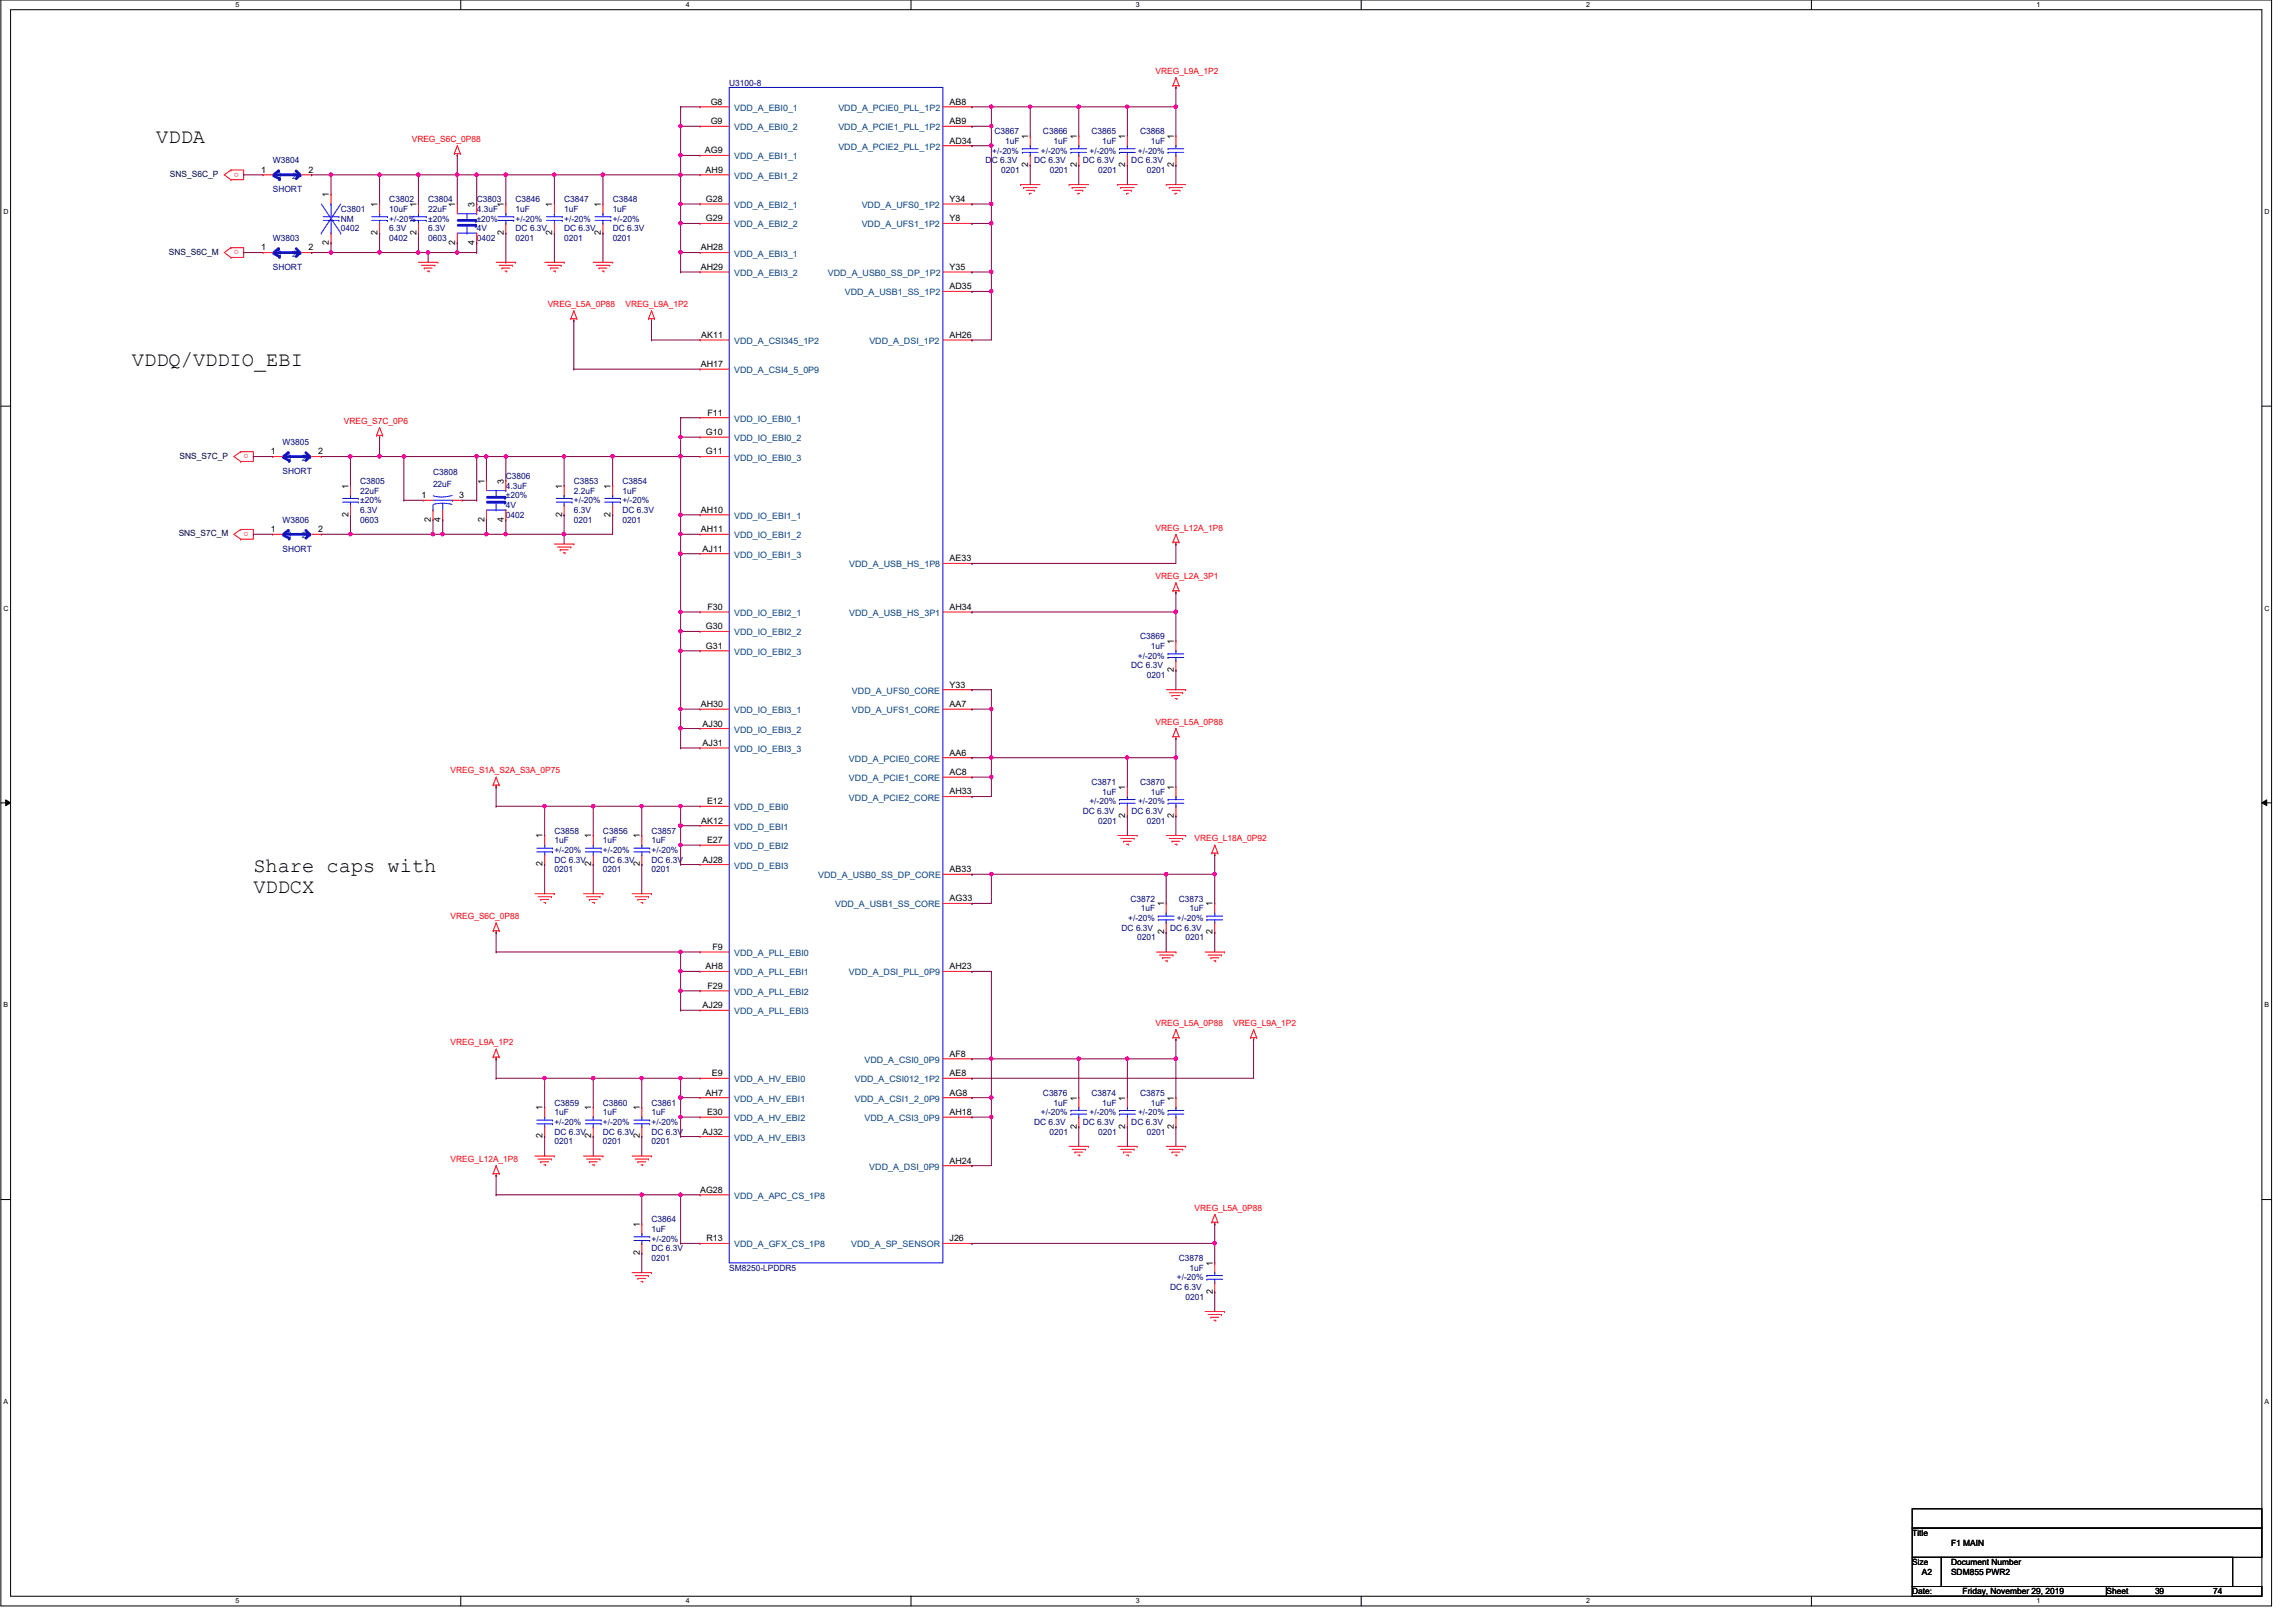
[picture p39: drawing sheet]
<svg xmlns="http://www.w3.org/2000/svg" width="420mm" height="297mm" viewBox="0 0 420 297" stroke-linecap="round" stroke-linejoin="round" font-family="sans-serif">
<defs><g id="words">
<g font-size="3.7">
<text x="28.6" y="26.1">VDDA</text>
<text x="24.2" y="67">VDDQ/VDDIO_EBI</text>
<text x="46.4" y="159.6">Share caps with</text>
<text x="46.4" y="163.4">VDDCX</text>
</g>
<g font-size="1.6" fill="#000080">
<text x="133.5" y="15.7">U3100-8</text>
<text x="49.9" y="29.9">W3804</text>
<text x="180.4" y="29.9">DC 6.3V</text>
<text x="181.7" y="28.1">+/-20%</text>
<text x="182.1" y="24.6">C3867</text>
<text x="184" y="26.3">1uF</text>
<text x="189.3" y="29.9">DC 6.3V</text>
<text x="190.6" y="28.1">+/-20%</text>
<text x="190.9" y="24.6">C3866</text>
<text x="192.9" y="26.3">1uF</text>
<text x="198.2" y="29.9">DC 6.3V</text>
<text x="199.5" y="28.1">+/-20%</text>
<text x="199.8" y="24.6">C3865</text>
<text x="201.8" y="26.3">1uF</text>
<text x="207.1" y="29.9">DC 6.3V</text>
<text x="208.3" y="28.1">+/-20%</text>
<text x="208.7" y="24.6">C3868</text>
<text x="210.7" y="26.3">1uF</text>
<text x="49.9" y="35.2">SHORT</text>
<text x="183.3" y="31.7">0201</text>
<text x="192.2" y="31.7">0201</text>
<text x="201.1" y="31.7">0201</text>
<text x="209.9" y="31.7">0201</text>
<text x="62.4" y="38.8">C3801</text>
<text x="62.4" y="40.6">NM</text>
<text x="71.3" y="37">C3802</text>
<text x="71.3" y="38.8">10uF</text>
<text x="71.3" y="40.6">+/-20%</text>
<text x="78.4" y="37">C3804</text>
<text x="78.4" y="38.8">22uF</text>
<text x="78.4" y="40.6">±20%</text>
<text x="87.3" y="37">C3803</text>
<text x="87.3" y="38.8">4.3uF</text>
<text x="87.3" y="40.6">±20%</text>
<text x="94.4" y="37">C3846</text>
<text x="94.4" y="38.8">1uF</text>
<text x="94.4" y="40.6">+/-20%</text>
<text x="103.3" y="37">C3847</text>
<text x="103.3" y="38.8">1uF</text>
<text x="103.3" y="40.6">+/-20%</text>
<text x="112.2" y="37">C3848</text>
<text x="112.2" y="38.8">1uF</text>
<text x="112.2" y="40.6">+/-20%</text>
<text x="49.9" y="44.1">W3803</text>
<text x="62.4" y="42.3">0402</text>
<text x="71.3" y="44.1">0402</text>
<text x="71.3" y="42.3">6.3V</text>
<text x="78.4" y="44.1">0603</text>
<text x="78.4" y="42.3">6.3V</text>
<text x="87.3" y="44.1">0402</text>
<text x="87.3" y="42.3">4V</text>
<text x="94.4" y="44.1">0201</text>
<text x="94.4" y="42.3">DC 6.3V</text>
<text x="103.3" y="44.1">0201</text>
<text x="103.3" y="42.3">DC 6.3V</text>
<text x="112.2" y="44.1">0201</text>
<text x="112.2" y="42.3">DC 6.3V</text>
<text x="49.9" y="49.4">SHORT</text>
<text x="51.7" y="81.4">W3805</text>
<text x="51.7" y="86.8">SHORT</text>
<text x="65.9" y="88.6">C3805</text>
<text x="79.3" y="86.9">C3808</text>
<text x="79.3" y="89.1">22uF</text>
<text x="92.6" y="87.7">C3806</text>
<text x="92.6" y="89.4">4.3uF</text>
<text x="105.1" y="88.6">C3853</text>
<text x="113.9" y="88.6">C3854</text>
<text x="51.7" y="95.7">W3806</text>
<text x="65.9" y="90.3">22uF</text>
<text x="65.9" y="95.7">0603</text>
<text x="65.9" y="93.9">6.3V</text>
<text x="65.9" y="92.1">±20%</text>
<text x="92.6" y="94.8">0402</text>
<text x="92.6" y="93">4V</text>
<text x="92.6" y="91.2">±20%</text>
<text x="105.1" y="90.3">2.2uF</text>
<text x="105.1" y="95.7">0201</text>
<text x="105.1" y="93.9">6.3V</text>
<text x="105.1" y="92.1">+/-20%</text>
<text x="113.9" y="90.3">1uF</text>
<text x="113.9" y="95.7">0201</text>
<text x="113.9" y="93.9">DC 6.3V</text>
<text x="113.9" y="92.1">+/-20%</text>
<text x="51.7" y="101">SHORT</text>
<text x="208.7" y="117">C3869</text>
<text x="210.7" y="118.8">1uF</text>
<text x="207.1" y="122.3">DC 6.3V</text>
<text x="208.3" y="120.6">+/-20%</text>
<text x="209.9" y="124.1">0201</text>
<text x="199.8" y="143.7">C3871</text>
<text x="208.7" y="143.7">C3870</text>
<text x="198.2" y="149">DC 6.3V</text>
<text x="199.4" y="147.2">+/-20%</text>
<text x="201.8" y="145.4">1uF</text>
<text x="207.1" y="149">DC 6.3V</text>
<text x="208.3" y="147.2">+/-20%</text>
<text x="210.7" y="145.5">1uF</text>
<text x="101.5" y="152.6">C3858</text>
<text x="101.5" y="154.3">1uF</text>
<text x="110.4" y="152.6">C3856</text>
<text x="110.4" y="154.3">1uF</text>
<text x="119.3" y="152.6">C3857</text>
<text x="119.3" y="154.3">1uF</text>
<text x="201.1" y="150.8">0201</text>
<text x="210" y="150.8">0201</text>
<text x="101.5" y="159.7">0201</text>
<text x="101.5" y="157.9">DC 6.3V</text>
<text x="101.5" y="156.1">+/-20%</text>
<text x="110.4" y="159.7">0201</text>
<text x="110.4" y="157.9">DC 6.3V</text>
<text x="110.4" y="156.1">+/-20%</text>
<text x="119.3" y="159.7">0201</text>
<text x="119.3" y="157.9">DC 6.3V</text>
<text x="119.3" y="156.1">+/-20%</text>
<text x="206.9" y="165">C3872</text>
<text x="208.9" y="166.8">1uF</text>
<text x="215.8" y="165">C3873</text>
<text x="217.8" y="166.8">1uF</text>
<text x="205.3" y="170.3">DC 6.3V</text>
<text x="206.6" y="168.6">+/-20%</text>
<text x="208.2" y="172.1">0201</text>
<text x="214.2" y="170.3">DC 6.3V</text>
<text x="215.4" y="168.6">+/-20%</text>
<text x="217.1" y="172.1">0201</text>
<text x="101.5" y="202.3">C3859</text>
<text x="110.4" y="202.3">C3860</text>
<text x="119.3" y="202.3">C3861</text>
<text x="190.9" y="200.6">C3876</text>
<text x="192.9" y="202.3">1uF</text>
<text x="199.8" y="200.6">C3874</text>
<text x="201.8" y="202.3">1uF</text>
<text x="208.7" y="200.6">C3875</text>
<text x="210.7" y="202.3">1uF</text>
<text x="101.5" y="204.1">1uF</text>
<text x="101.5" y="209.4">0201</text>
<text x="101.5" y="207.7">DC 6.3V</text>
<text x="101.5" y="205.9">+/-20%</text>
<text x="110.4" y="204.1">1uF</text>
<text x="110.4" y="209.4">0201</text>
<text x="110.4" y="207.7">DC 6.3V</text>
<text x="110.4" y="205.9">+/-20%</text>
<text x="119.3" y="204.1">1uF</text>
<text x="119.3" y="209.4">0201</text>
<text x="119.3" y="207.7">DC 6.3V</text>
<text x="119.3" y="205.9">+/-20%</text>
<text x="189.3" y="205.9">DC 6.3V</text>
<text x="190.6" y="204.1">+/-20%</text>
<text x="192.2" y="207.7">0201</text>
<text x="198.2" y="205.9">DC 6.3V</text>
<text x="199.5" y="204.1">+/-20%</text>
<text x="201.1" y="207.7">0201</text>
<text x="207.1" y="205.9">DC 6.3V</text>
<text x="208.3" y="204.1">+/-20%</text>
<text x="210" y="207.7">0201</text>
<text x="119.3" y="223.7">C3864</text>
<text x="119.3" y="225.5">1uF</text>
<text x="119.3" y="227.2">+/-20%</text>
<text x="119.3" y="230.8">0201</text>
<text x="119.3" y="229">DC 6.3V</text>
<text x="133.5" y="232.6">SM8250-LPDDR5</text>
<text x="215.8" y="230.8">C3878</text>
<text x="217.8" y="232.6">1uF</text>
<text x="214.2" y="236.1">DC 6.3V</text>
<text x="215.4" y="234.3">+/-20%</text>
<text x="217.1" y="237.9">0201</text>
</g>
<g font-size="1.6" fill="#f00">
<text x="211.6" y="13.5">VREG_L9A_1P2</text>
<text x="75.4" y="26">VREG_S6C_0P88</text>
<text x="43.7" y="31.6" transform="rotate(180 43.7 31.6)">o</text>
<text x="43.7" y="45.8" transform="rotate(180 43.7 45.8)">o</text>
<text x="100.3" y="56.2">VREG_L5A_0P88</text>
<text x="114.5" y="56.2">VREG_L9A_1P2</text>
<text x="62.9" y="77.6">VREG_S7C_0P6</text>
<text x="45.5" y="83.1" transform="rotate(180 45.5 83.1)">o</text>
<text x="45.5" y="97.4" transform="rotate(180 45.5 97.4)">o</text>
<text x="211.6" y="97.1">VREG_L12A_1P8</text>
<text x="211.6" y="106">VREG_L2A_3P1</text>
<text x="211.6" y="132.7">VREG_L5A_0P88</text>
<text x="82.5" y="141.6">VREG_S1A_S2A_S3A_0P75</text>
<text x="218.7" y="154">VREG_L18A_0P92</text>
<text x="82.5" y="168.2">VREG_S6C_0P88</text>
<text x="82.5" y="191.3">VREG_L9A_1P2</text>
<text x="211.6" y="187.8">VREG_L5A_0P88</text>
<text x="225.8" y="187.8">VREG_L9A_1P2</text>
<text x="82.5" y="212.7">VREG_L12A_1P8</text>
<text x="218.7" y="221.6">VREG_L5A_0P88</text>
</g>
<g font-size="1.6">
<text x="130.1" y="22.7">G9</text>
<text x="130.1" y="19.2">G8</text>
<text x="173.8" y="22.7">AB9</text>
<text x="173.8" y="19.2">AB8</text>
<text x="129.1" y="28.1">AG9</text>
<text x="173.8" y="26.3">AD34</text>
<text x="188.2" y="25.4" transform="rotate(-90 188.2 25.4)">1</text>
<text x="197.1" y="25.4" transform="rotate(-90 197.1 25.4)">1</text>
<text x="206" y="25.4" transform="rotate(-90 206 25.4)">1</text>
<text x="214.9" y="25.4" transform="rotate(-90 214.9 25.4)">1</text>
<text x="47.8" y="31.6">1</text>
<text x="56.5" y="31.6">2</text>
<text x="129.2" y="31.6">AH9</text>
<text x="188.2" y="30.6" transform="rotate(-90 188.2 30.6)">2</text>
<text x="197.1" y="30.6" transform="rotate(-90 197.1 30.6)">2</text>
<text x="206" y="30.6" transform="rotate(-90 206 30.6)">2</text>
<text x="214.9" y="30.6" transform="rotate(-90 214.9 30.6)">2</text>
<text x="60.2" y="36.1" transform="rotate(-90 60.2 36.1)">1</text>
<text x="69.1" y="37.9" transform="rotate(-90 69.1 37.9)">1</text>
<text x="76.2" y="37.9" transform="rotate(-90 76.2 37.9)">1</text>
<text x="83.3" y="37.9" transform="rotate(-90 83.3 37.9)">1</text>
<text x="86.9" y="37.9" transform="rotate(-90 86.9 37.9)">3</text>
<text x="92.2" y="37.9" transform="rotate(-90 92.2 37.9)">1</text>
<text x="101.1" y="37.9" transform="rotate(-90 101.1 37.9)">1</text>
<text x="110" y="37.9" transform="rotate(-90 110 37.9)">1</text>
<text x="129.2" y="40.5">G29</text>
<text x="129.2" y="37">G28</text>
<text x="173.8" y="40.5">Y8</text>
<text x="173.8" y="37">Y34</text>
<text x="47.8" y="45.8">1</text>
<text x="56.5" y="45.8">2</text>
<text x="60.2" y="44.8" transform="rotate(-90 60.2 44.8)">2</text>
<text x="69.1" y="43" transform="rotate(-90 69.1 43)">2</text>
<text x="76.2" y="43" transform="rotate(-90 76.2 43)">2</text>
<text x="83.3" y="44.8" transform="rotate(-90 83.3 44.8)">2</text>
<text x="86.9" y="44.8" transform="rotate(-90 86.9 44.8)">4</text>
<text x="92.2" y="43" transform="rotate(-90 92.2 43)">2</text>
<text x="101.1" y="43" transform="rotate(-90 101.1 43)">2</text>
<text x="110" y="43" transform="rotate(-90 110 43)">2</text>
<text x="128.3" y="45.8">AH28</text>
<text x="128.3" y="49.4">AH29</text>
<text x="173.8" y="53">AD35</text>
<text x="173.8" y="49.4">Y35</text>
<text x="128.4" y="61.8">AK11</text>
<text x="173.8" y="61.8">AH26</text>
<text x="128.3" y="67.2">AH17</text>
<text x="129.5" y="76.1">F11</text>
<text x="49.6" y="83.2">1</text>
<text x="58.3" y="83.2">2</text>
<text x="129.2" y="83.2">G11</text>
<text x="129.2" y="79.6">G10</text>
<text x="63.8" y="89.4" transform="rotate(-90 63.8 89.4)">1</text>
<text x="88.7" y="88.6" transform="rotate(-90 88.7 88.6)">1</text>
<text x="92.2" y="88.6" transform="rotate(-90 92.2 88.6)">3</text>
<text x="102.9" y="89.4" transform="rotate(-90 102.9 89.4)">1</text>
<text x="111.8" y="89.4" transform="rotate(-90 111.8 89.4)">1</text>
<text x="63.8" y="94.6" transform="rotate(-90 63.8 94.6)">2</text>
<text x="77.2" y="91.2">1</text>
<text x="78.9" y="95.5" transform="rotate(-90 78.9 95.5)">2</text>
<text x="80.7" y="95.5" transform="rotate(-90 80.7 95.5)">4</text>
<text x="84.1" y="91.2">3</text>
<text x="88.7" y="95.5" transform="rotate(-90 88.7 95.5)">2</text>
<text x="92.2" y="95.5" transform="rotate(-90 92.2 95.5)">4</text>
<text x="102.9" y="94.6" transform="rotate(-90 102.9 94.6)">2</text>
<text x="111.8" y="94.6" transform="rotate(-90 111.8 94.6)">2</text>
<text x="128.3" y="93.8">AH10</text>
<text x="49.6" y="97.4">1</text>
<text x="58.3" y="97.4">2</text>
<text x="128.3" y="97.4">AH11</text>
<text x="128.6" y="101">AJ11</text>
<text x="173.8" y="102.7">AE33</text>
<text x="129.5" y="111.6">F30</text>
<text x="173.8" y="111.6">AH34</text>
<text x="129.2" y="118.7">G31</text>
<text x="129.2" y="115.2">G30</text>
<text x="214.9" y="117.9" transform="rotate(-90 214.9 117.9)">1</text>
<text x="173.8" y="125.9">Y33</text>
<text x="214.9" y="123" transform="rotate(-90 214.9 123)">2</text>
<text x="128.3" y="129.4">AH30</text>
<text x="173.8" y="129.4">AA7</text>
<text x="128.6" y="136.5">AJ31</text>
<text x="128.6" y="133">AJ30</text>
<text x="173.8" y="141.9">AC8</text>
<text x="173.8" y="138.3">AA6</text>
<text x="129.4" y="147.2">E12</text>
<text x="173.8" y="145.4">AH33</text>
<text x="206" y="149.7" transform="rotate(-90 206 149.7)">2</text>
<text x="206" y="144.6" transform="rotate(-90 206 144.6)">1</text>
<text x="214.9" y="149.7" transform="rotate(-90 214.9 149.7)">2</text>
<text x="214.9" y="144.6" transform="rotate(-90 214.9 144.6)">1</text>
<text x="99.3" y="153.5" transform="rotate(-90 99.3 153.5)">1</text>
<text x="108.2" y="153.5" transform="rotate(-90 108.2 153.5)">1</text>
<text x="117.1" y="153.5" transform="rotate(-90 117.1 153.5)">1</text>
<text x="128.4" y="150.7">AK12</text>
<text x="129.4" y="154.3">E27</text>
<text x="99.3" y="158.6" transform="rotate(-90 99.3 158.6)">2</text>
<text x="108.2" y="158.6" transform="rotate(-90 108.2 158.6)">2</text>
<text x="117.1" y="158.6" transform="rotate(-90 117.1 158.6)">2</text>
<text x="128.6" y="157.9">AJ28</text>
<text x="173.8" y="159.6">AB33</text>
<text x="173.8" y="165">AG33</text>
<text x="213.1" y="165.9" transform="rotate(-90 213.1 165.9)">1</text>
<text x="222" y="165.9" transform="rotate(-90 222 165.9)">1</text>
<text x="130.4" y="173.9">F9</text>
<text x="213.1" y="171" transform="rotate(-90 213.1 171)">2</text>
<text x="222" y="171" transform="rotate(-90 222 171)">2</text>
<text x="129.2" y="177.4">AH8</text>
<text x="173.8" y="177.4">AH23</text>
<text x="128.6" y="184.5">AJ29</text>
<text x="129.5" y="181">F29</text>
<text x="130.3" y="197">E9</text>
<text x="173.8" y="197">AE8</text>
<text x="173.8" y="193.4">AF8</text>
<text x="99.3" y="203.2" transform="rotate(-90 99.3 203.2)">1</text>
<text x="108.2" y="203.2" transform="rotate(-90 108.2 203.2)">1</text>
<text x="117.1" y="203.2" transform="rotate(-90 117.1 203.2)">1</text>
<text x="129.2" y="200.5">AH7</text>
<text x="173.8" y="200.5">AG8</text>
<text x="197.1" y="201.4" transform="rotate(-90 197.1 201.4)">1</text>
<text x="206" y="201.5" transform="rotate(-90 206 201.5)">1</text>
<text x="214.9" y="201.5" transform="rotate(-90 214.9 201.5)">1</text>
<text x="99.3" y="208.3" transform="rotate(-90 99.3 208.3)">2</text>
<text x="108.2" y="208.3" transform="rotate(-90 108.2 208.3)">2</text>
<text x="117.1" y="208.3" transform="rotate(-90 117.1 208.3)">2</text>
<text x="128.6" y="207.6">AJ32</text>
<text x="129.4" y="204.1">E30</text>
<text x="173.8" y="204.1">AH18</text>
<text x="197.1" y="206.6" transform="rotate(-90 197.1 206.6)">2</text>
<text x="206" y="206.6" transform="rotate(-90 206 206.6)">2</text>
<text x="214.9" y="206.6" transform="rotate(-90 214.9 206.6)">2</text>
<text x="173.8" y="213">AH24</text>
<text x="128.2" y="218.3">AG28</text>
<text x="117.1" y="224.6" transform="rotate(-90 117.1 224.6)">1</text>
<text x="129.4" y="227.2">R13</text>
<text x="173.8" y="227.2">J26</text>
<text x="117.1" y="229.7" transform="rotate(-90 117.1 229.7)">2</text>
<text x="222" y="231.7" transform="rotate(-90 222 231.7)">1</text>
<text x="222" y="236.8" transform="rotate(-90 222 236.8)">2</text>
<text x="350.1" y="281.1">Title</text>
<text x="350.1" y="286.5">Size</text>
<text x="357.2" y="286.5">Document Number</text>
<text x="357.2" y="282.9">F1 MAIN</text>
<text x="350.1" y="291.8">Date:</text>
<text x="351.9" y="288.2">A2</text>
<text x="357.2" y="288.2">SDM855 PWR2</text>
<text x="359.3" y="291.8">Friday, November 29, 2019</text>
<text x="385.6" y="291.8">Sheet</text>
<text x="394.5" y="291.8">39</text>
<text x="405.2" y="291.8">74</text>
</g>
<g font-size="1.6" fill="#004080">
<text x="134.4" y="23.8">VDD_A_EBI0_2</text>
<text x="134.4" y="20.3">VDD_A_EBI0_1</text>
<text x="153.5" y="23.8">VDD_A_PCIE1_PLL_1P2</text>
<text x="153.5" y="20.3">VDD_A_PCIE0_PLL_1P2</text>
<text x="134.4" y="29.2">VDD_A_EBI1_1</text>
<text x="153.5" y="27.4">VDD_A_PCIE2_PLL_1P2</text>
<text x="50.8" y="32.7">1</text>
<text x="53.5" y="32.7">2</text>
<text x="134.4" y="32.7">VDD_A_EBI1_2</text>
<text x="134.4" y="41.6">VDD_A_EBI2_2</text>
<text x="134.4" y="38.1">VDD_A_EBI2_1</text>
<text x="157.8" y="41.6">VDD_A_UFS1_1P2</text>
<text x="157.8" y="38.1">VDD_A_UFS0_1P2</text>
<text x="50.8" y="46.9">1</text>
<text x="53.5" y="46.9">2</text>
<text x="134.4" y="46.9">VDD_A_EBI3_1</text>
<text x="134.4" y="50.5">VDD_A_EBI3_2</text>
<text x="151.6" y="50.5">VDD_A_USB0_SS_DP_1P2</text>
<text x="154.7" y="54.1">VDD_A_USB1_SS_1P2</text>
<text x="134.4" y="62.9">VDD_A_CSI345_1P2</text>
<text x="159.2" y="62.9">VDD_A_DSI_1P2</text>
<text x="134.4" y="68.3">VDD_A_CSI4_5_0P9</text>
<text x="134.4" y="77.2">VDD_IO_EBI0_1</text>
<text x="134.4" y="80.7">VDD_IO_EBI0_2</text>
<text x="52.6" y="84.3">1</text>
<text x="55.3" y="84.3">2</text>
<text x="134.4" y="84.3">VDD_IO_EBI0_3</text>
<text x="134.4" y="94.9">VDD_IO_EBI1_1</text>
<text x="52.6" y="98.5">1</text>
<text x="55.3" y="98.5">2</text>
<text x="134.4" y="98.5">VDD_IO_EBI1_2</text>
<text x="134.4" y="102.1">VDD_IO_EBI1_3</text>
<text x="155.5" y="103.8">VDD_A_USB_HS_1P8</text>
<text x="134.4" y="112.7">VDD_IO_EBI2_1</text>
<text x="155.5" y="112.7">VDD_A_USB_HS_3P1</text>
<text x="134.4" y="119.8">VDD_IO_EBI2_3</text>
<text x="134.4" y="116.3">VDD_IO_EBI2_2</text>
<text x="134.4" y="130.5">VDD_IO_EBI3_1</text>
<text x="156" y="130.5">VDD_A_UFS1_CORE</text>
<text x="156" y="127">VDD_A_UFS0_CORE</text>
<text x="134.4" y="137.6">VDD_IO_EBI3_3</text>
<text x="134.4" y="134.1">VDD_IO_EBI3_2</text>
<text x="155.4" y="143">VDD_A_PCIE1_CORE</text>
<text x="155.4" y="139.4">VDD_A_PCIE0_CORE</text>
<text x="134.4" y="148.3">VDD_D_EBI0</text>
<text x="155.4" y="146.5">VDD_A_PCIE2_CORE</text>
<text x="134.4" y="155.4">VDD_D_EBI2</text>
<text x="134.4" y="151.8">VDD_D_EBI1</text>
<text x="134.4" y="159">VDD_D_EBI3</text>
<text x="149.8" y="160.7">VDD_A_USB0_SS_DP_CORE</text>
<text x="152.9" y="166.1">VDD_A_USB1_SS_CORE</text>
<text x="134.4" y="178.5">VDD_A_PLL_EBI1</text>
<text x="134.4" y="175">VDD_A_PLL_EBI0</text>
<text x="155.4" y="178.5">VDD_A_DSI_PLL_0P9</text>
<text x="134.4" y="185.6">VDD_A_PLL_EBI3</text>
<text x="134.4" y="182.1">VDD_A_PLL_EBI2</text>
<text x="158.3" y="194.5">VDD_A_CSI0_0P9</text>
<text x="134.4" y="201.6">VDD_A_HV_EBI1</text>
<text x="134.4" y="198.1">VDD_A_HV_EBI0</text>
<text x="156.5" y="201.6">VDD_A_CSI1_2_0P9</text>
<text x="156.5" y="198.1">VDD_A_CSI012_1P2</text>
<text x="134.4" y="208.7">VDD_A_HV_EBI3</text>
<text x="134.4" y="205.2">VDD_A_HV_EBI2</text>
<text x="158.3" y="205.2">VDD_A_CSI3_0P9</text>
<text x="159.2" y="214.1">VDD_A_DSI_0P9</text>
<text x="134.4" y="219.4">VDD_A_APC_CS_1P8</text>
<text x="134.4" y="228.3">VDD_A_GFX_CS_1P8</text>
<text x="155.8" y="228.3">VDD_A_SP_SENSOR</text>
</g>
<g font-size="1.6" fill="#000040">
<text x="31.1" y="32.4">SNS_S6C_P</text>
<text x="30.9" y="46.6">SNS_S6C_M</text>
<text x="32.9" y="83.9">SNS_S7C_P</text>
<text x="32.7" y="98.2">SNS_S7C_M</text>
</g>
<g font-size="1.3">
<text x="43.1" y="1.3">5</text>
<text x="125.5" y="1.3">4</text>
<text x="208" y="1.3">3</text>
<text x="290.4" y="1.3">2</text>
<text x="372.8" y="1.3">1</text>
<text x=".6" y="39.2">D</text>
<text x="414.6" y="39.2">D</text>
<text x=".6" y="111.8">C</text>
<text x="414.6" y="111.8">C</text>
<text x=".6" y="184.4">B</text>
<text x="414.6" y="184.4">B</text>
<text x=".6" y="257">A</text>
<text x="414.6" y="257">A</text>
<text x="43.1" y="293.5">5</text>
<text x="125.5" y="293.5">4</text>
<text x="208" y="293.5">3</text>
<text x="290.4" y="293.5">2</text>
<text x="372.8" y="293.5">1</text>
</g>
</g></defs>
<path d="M.2 0h415.7v293.9h-415.7zM1.9 1.8h412.2v290.3h-412.2z" fill="none" stroke="#000" stroke-width=".18"/>
<g fill="#fff">
<path d="M43.1 .2h.7v1.4h-.7z"/>
<path d="M43.1 292.3h.7v1.4h-.7z"/>
</g>
<path d="M84.4 0v1.8M84.4 292.1v1.8" fill="none" stroke="#000" stroke-width=".18"/>
<g fill="#fff">
<path d="M125.5 .2h.7v1.4h-.7z"/>
<path d="M125.5 292.3h.7v1.4h-.7z"/>
</g>
<path d="M166.8 0v1.8M166.8 292.1v1.8" fill="none" stroke="#000" stroke-width=".18"/>
<g fill="#fff">
<path d="M208 .2h.6v1.4h-.6z"/>
<path d="M208 292.3h.6v1.4h-.6z"/>
</g>
<path d="M249.2 0v1.8M249.2 292.1v1.8" fill="none" stroke="#000" stroke-width=".18"/>
<g fill="#fff">
<path d="M290.4 .2h.7v1.4h-.7z"/>
<path d="M290.4 292.3h.7v1.4h-.7z"/>
</g>
<path d="M331.6 0v1.8M331.6 292.1v1.8" fill="none" stroke="#000" stroke-width=".18"/>
<g fill="#fff">
<path d="M372.8 .2h.7v1.4h-.7z"/>
<path d="M372.8 292.3h.7v1.4h-.7z"/>
<path d="M.6 38.1h.9v1.4h-.9z"/>
<path d="M414.6 38.1h.8v1.4h-.8z"/>
<path d="M.6 110.6h.9v1.4h-.9z"/>
<path d="M414.6 110.6h.8v1.4h-.8z"/>
</g>
<path d="M.2 74.3h1.7M414.1 74.3h1.8" fill="none" stroke="#000" stroke-width=".18"/>
<g fill="#fff">
<path d="M.6 183.2h.8v1.4h-.8z"/>
<path d="M414.6 183.2h.8v1.4h-.8z"/>
</g>
<path d="M.2 146.9h1.7M1 146.4l.9 .5-.9 .5zM414.1 146.9l.9-.5v1zM414.1 146.9h1.8" fill="none" stroke="#000" stroke-width=".18"/>
<path d="M1 146.4l.9 .5-.9 .5zM414.1 146.9l.9-.5v1z" fill="#000"/>
<g fill="#fff">
<path d="M.6 255.8h.8v1.4h-.8z"/>
<path d="M414.6 255.8h.8v1.4h-.8z"/>
</g>
<path d="M.2 219.5h1.7M414.1 219.5h1.8M350.1 276.1h64v3.6h-64zM350.1 279.7h64v5.3h-64zM350.1 285h5.3v5.4h-5.3zM350.1 290.4h35.5v1.7h-35.5zM355.4 285h53.4v5.4h-53.4zM385.6 290.4h28.5v1.7h-28.5z" fill="none" stroke="#000" stroke-width=".18"/>
<g fill="none" stroke="#f00" stroke-width=".18">
<path d="M214.7 15.7h.1M214.7 15.7h1.1M215.3 16h.1M215.3 14.2h.1M215.3 15.7v.3M215.3 14.2l.5 1.5M215.3 14.2l-.6 1.5M215.8 15.7h.1M42.3 32.9h.1M42.3 31.1h.1M42.3 31.1h2.3v1.8h-2.3M42.3 31.1l-1.2 .9 1.2 .9"/>
<path d="M83.2 28.1h.1M83.2 28.1h1.1M83.7 28.4h.1M83.7 26.7h.1M83.7 28.1v.3M83.7 26.7l-.5 1.4M83.7 26.7l.6 1.4M84.3 28.1h.1M186.8 33.8h.1M186.8 33.8h3.6M187.4 34.3h.1M187.4 34.3h2.5"/>
<path d="M187.9 34.8h1.4M188.5 35.4h.1M188.5 35.4h.3M189.3 34.8h.1M195.7 33.8h.1M195.7 33.8h3.6M196.3 34.3h.1M196.3 34.3h2.4M196.8 34.8h1.4M197.3 35.4h.1M197.3 35.4h.4M198.2 34.8h.1"/>
<path d="M204.6 33.8h.1M204.6 33.8h3.6M205.2 34.3h.1M205.2 34.3h2.4M205.7 34.8h1.4M206.2 35.4h.1M206.2 35.4h.4M207.1 34.8h.1M213.5 33.8h.1M213.5 33.8h3.6M214.1 34.3h.1M214.1 34.3h2.4"/>
<path d="M214.6 34.8h1.4M215.1 35.4h.1M215.1 35.4h.4M216 34.8h.1M42.3 47.1h.1M42.3 45.3h.1M42.3 45.3h2.3v1.8h-2.3M42.3 45.3l-1.2 .9 1.2 .9M76.6 48h3.6M77.2 48.6h2.4M77.7 49.1h.1M77.7 49.1h1.4"/>
<path d="M78.2 49.6h.4M78.6 49.6h.1M79.6 48.6h.1M80.2 48h.1M90.8 48h3.6M91.4 48.6h2.4M91.9 49.1h.1M91.9 49.1h1.4M92.4 49.6h.4M92.8 49.6h.1M93.8 48.6h.1M94.4 48h.1"/>
<path d="M99.7 48h3.6M100.3 48.6h2.4M100.8 49.1h.1M100.8 49.1h1.4M101.3 49.6h.4M101.7 49.6h.1M102.7 48.6h.1M103.3 48h.1M104.5 58.3h.1M104.5 58.3h1.1M105.1 58.7h.1M105.1 56.9h.1"/>
<path d="M105.1 58.3v.4M105.1 56.9l-.6 1.4M105.1 56.9l.5 1.4M105.6 58.3h.1M108.6 48h3.6M109.2 48.6h2.4M109.7 49.1h.1M109.7 49.1h1.4M110.2 49.6h.4M110.6 49.6h.1M111.6 48.6h.1M112.2 48h.1"/>
<path d="M118.7 58.3h.1M118.7 58.3h1.1M119.3 58.7h.1M119.3 56.9h.1M119.3 58.3v.4M119.3 56.9l-.6 1.4M119.3 56.9l.5 1.4M119.8 58.3h.1M68.9 79.7h.1M68.9 79.7h1.1M69.5 78.2h.1M69.5 79.7v.3"/>
<path d="M69.5 78.2l-.6 1.5M69.5 78.2l.5 1.5M70 79.7h.1M44.1 98.7h.1M44.1 96.9h.1M44.1 96.9h2.3v1.8h-2.3M44.1 96.9l-1.3 .9 1.3 .9M44.1 84.5h.1M44.1 82.7h.1M44.1 82.7h2.3v1.8h-2.3M44.1 82.7l-1.3 .9 1.3 .9M69.5 80h.1"/>
<path d="M101.5 99.6h3.6M105.1 99.6h.1M214.7 99.2h.1M214.7 99.2h1.1M215.3 99.6h.1M215.3 97.8h.1M215.3 99.2v.4M215.3 97.8l.5 1.4M215.3 97.8l-.6 1.4M215.8 99.2h.1M102.1 100.1h2.4M102.6 100.6h.1"/>
<path d="M102.6 100.6h1.4M103.1 101.2h.4M103.5 101.2h.1M104.5 100.1h.1M214.7 108.1h.1M214.7 108.1h1.1M215.3 108.5h.1M215.3 106.7h.1M215.3 108.1v.4M215.3 106.7l.5 1.4M215.3 106.7l-.6 1.4M215.8 108.1h.1"/>
<path d="M213.5 126.2h3.6M214.1 126.8h2.4M214.6 127.3h.1M214.6 127.3h1.4M214.7 134.8h.1M214.7 134.8h1.1M215.1 127.8h.4M215.3 135.1h.1M215.3 133.3h.1M215.3 134.8v.3M215.3 133.3l.5 1.5M215.3 133.3l-.6 1.5"/>
<path d="M215.5 127.8h.1M215.8 134.8h.1M216.5 126.8h.1M217.1 126.2h.1M90.3 143.7h.1M90.3 143.7h1.1M90.8 144h.1M90.8 142.2h.1M90.8 143.7v.3M90.8 142.2l-.5 1.5M90.8 142.2l.6 1.5M91.4 143.7h.1"/>
<path d="M108.6 158.2h.1M108.6 156.5v1.7M108.6 152.9h.1M108.6 152.9v1.8M204.6 152.9h3.6M205.2 153.5h2.4M205.7 154h.1M205.7 154h1.4M206.2 154.5h.4M206.6 154.5h.1M207.6 153.5h.1M208.2 152.9h.1"/>
<path d="M213.5 152.9h3.6M214.1 153.5h2.4M214.6 154h.1M214.6 154h1.4M215.1 154.5h.4M215.5 154.5h.1M216.5 153.5h.1M217.1 152.9h.1M221.9 156.1h.1M221.9 156.1h1.1M222.4 156.5h.1M222.4 154.7h.1"/>
<path d="M222.4 156.1v.4M222.4 154.7l.6 1.4M222.4 154.7l-.5 1.4M223 156.1h.1M90.3 170.3h.1M90.3 170.3h1.1M90.8 170.7h.1M90.8 168.9h.1M90.8 170.3v.4M90.8 168.9l-.5 1.4M90.8 168.9l.6 1.4M91.4 170.3h.1"/>
<path d="M97.9 163.6h3.6M98.5 164.1h2.5M99 164.6h.1M99 164.6h1.4M99.6 165.2h.3M99.9 165.2h.1M101 164.1h.1M101.5 163.6h.1M106.8 163.6h3.6M107.4 164.1h2.4M107.9 164.6h.1M107.9 164.6h1.4"/>
<path d="M108.4 165.2h.4M108.8 165.2h.1M109.8 164.1h.1M110.4 163.6h.1M115.7 163.6h3.6M116.3 164.1h2.4M116.8 164.6h.1M116.8 164.6h1.4M117.3 165.2h.4M117.7 165.2h.1M118.7 164.1h.1M119.3 163.6h.1"/>
<path d="M211.7 174.2h3.6M212.3 174.8h2.4M212.8 175.3h.1M212.8 175.3h1.4M213.3 175.9h.4M213.7 175.9h.1M214.7 174.8h.1M215.3 174.2h.1M220.6 174.2h3.6M221.2 174.8h2.4M221.7 175.3h.1M221.7 175.3h1.4"/>
<path d="M222.2 175.9h.4M222.6 175.9h.1M223.6 174.8h.1M224.2 174.2h.1M90.3 193.5h.1M90.3 193.5h1.1M90.8 193.8h.1M90.8 192h.1M90.8 193.5v.3M90.8 192l-.5 1.5M90.8 192l.6 1.5M91.4 193.5h.1"/>
<path d="M214.7 189.9h.1M214.7 189.9h1.1M215.3 190.2h.1M215.3 188.5h.1M215.3 189.9v.3M215.3 188.5l.5 1.4M215.3 188.5l-.6 1.4M215.8 189.9h.1M229 189.9h.1M229 189.9h1.1M229.5 190.2h.1M229.5 188.5h.1"/>
<path d="M229.5 189.9v.3M229.5 188.5l.6 1.4M229.5 188.5l-.5 1.4M230.1 189.9h.1M90.3 214.8h.1M90.3 214.8h1.1M90.8 215.1h.1M90.8 213.4h.1M90.8 214.8v.3M90.8 213.4l-.5 1.4M90.8 213.4l.6 1.4M91.4 214.8h.1"/>
<path d="M97.9 211.6h3.6M98.5 212.1h2.5M99 212.6h.1M99 212.6h1.4M99.6 213.2h.3M99.9 213.2h.1M101 212.1h.1M101.5 211.6h.1M106.8 211.6h3.6M107.4 212.1h2.4M107.9 212.6h.1M107.9 212.6h1.4"/>
<path d="M108.4 213.2h.4M108.8 213.2h.1M109.8 212.1h.1M110.4 211.6h.1M115.7 211.6h3.6M116.3 212.1h2.4M116.8 212.6h.1M116.8 212.6h1.4M117.3 213.2h.4M117.7 213.2h.1M118.7 212.1h.1M119.3 211.6h.1"/>
<path d="M195.7 209.8h3.6M196.3 210.4h2.4M196.8 210.9h.1M196.8 210.9h1.4M197.3 211.4h.4M197.7 211.4h.1M198.7 210.4h.1M199.3 209.8h.1M204.6 209.8h3.6M205.2 210.4h2.4M205.7 210.9h.1M205.7 210.9h1.4"/>
<path d="M206.2 211.4h.4M206.6 211.4h.1M207.6 210.4h.1M208.2 209.8h.1M213.5 209.8h3.6M214.1 210.4h2.4M214.6 210.9h.1M214.6 210.9h1.4M215.1 211.4h.4M215.5 211.4h.1M216.5 210.4h.1M217.1 209.8h.1"/>
<path d="M115.7 232.9h3.6M116.3 233.5h2.4M116.8 234h.1M116.8 234h1.4M117.3 234.5h.4M117.5 229.4h.1M117.5 227.6v1.8M117.5 224h.1M117.5 224v1.8M117.7 234.5h.1M118.7 233.5h.1M119.3 232.9h.1"/>
<path d="M221.9 223.7h.1M221.9 223.7h1.1M222.4 224h.1M222.4 222.2h.1M222.4 223.7v.3M222.4 222.2l.6 1.5M222.4 222.2l-.5 1.5M223 223.7h.1M220.6 240h3.6M221.2 240.6h2.4M221.7 241.1h.1M221.7 241.1h1.4"/>
<path d="M222.2 241.6h.4M222.6 241.6h.1M223.6 240.6h.1M224.2 240h.1"/>
</g>
<g fill="none" stroke="#00f" stroke-width=".18">
<path d="M107.2 155.2h2.9M107.2 155.9h2.9M108.6 154.7h.1M108.6 156.5h.1M108.6 154.7v.5M108.6 155.9v.6M110.1 155.2h.1M110.1 155.9h.1M116.1 226.4h2.8M116.1 227h2.8M117.5 225.8h.1M117.5 227.6h.1"/>
<path d="M117.5 225.8v.6M117.5 227v.6M118.9 226.4h.1M118.9 227h.1"/>
</g>
<path d="M54.2 45.5l.5 .6" fill="none" stroke="#00f" stroke-width=".51"/>
<circle cx="54.7" cy="46.1" r=".25" fill="#00f"/>
<path d="M54.9 46.2l-.7 .7" fill="none" stroke="#00f" stroke-width=".51"/>
<circle cx="54.9" cy="46.2" r=".25" fill="#00f"/>
<path d="M50.5 46.2h3.9" fill="none" stroke="#00f" stroke-width=".51"/>
<circle cx="54.4" cy="46.2" r=".25" fill="#00f"/>
<path d="M51 45.5l-.9 .7" fill="none" stroke="#00f" stroke-width=".51"/>
<circle cx="51" cy="45.5" r=".25" fill="#00f"/>
<path d="M50.1 46.4l1.1 .5" fill="none" stroke="#00f" stroke-width=".51"/>
<circle cx="51.2" cy="46.9" r=".25" fill="#00f"/>
<g fill="none" stroke="#f00" stroke-width=".18">
<path d="M48.2 46.2h.1M48.2 46.2h1.7M55.3 46.2h1.8M57.1 46.2h.1M99.7 158.2h.1M99.7 156.5v1.7M99.7 152.9h.1M99.7 152.9v1.8M117.5 158.2h.1M117.5 156.5v1.7M117.5 152.9h.1M117.5 152.9v1.8"/>
<path d="M215.3 149.3h.1M215.3 147.6v1.7M215.3 144h.1M215.3 144v1.8M206.4 206.2h.1M206.4 204.5v1.7M206.4 200.9h.1M206.4 200.9v1.8"/>
</g>
<g fill="none" stroke="#00f" stroke-width=".18">
<path d="M98.3 155.2h2.9M98.3 155.9h2.9M99.7 154.7h.1M99.7 156.5h.1M99.7 154.7v.5M99.7 155.9v.6M101.2 155.2h.1M101.2 155.9h.1M116.1 155.2h2.8M116.1 155.9h2.8M117.5 154.7h.1M117.5 156.5h.1"/>
<path d="M117.5 154.7v.5M117.5 155.9v.6M118.9 155.2h.1M118.9 155.9h.1M213.9 146.3h.1M213.9 147h.1M213.9 146.3h2.8M213.9 147h2.8M215.3 145.8h.1M215.3 147.6h.1M215.3 145.8v.5M215.3 147v.6"/>
<path d="M205 203.2h.1M205 203.9h.1M205 203.2h2.8M205 203.9h2.8M206.4 202.7h.1M206.4 204.5h.1M206.4 202.7v.5M206.4 203.9v.6"/>
</g>
<path d="M54.2 31.3l.5 .5" fill="none" stroke="#00f" stroke-width=".51"/>
<circle cx="54.7" cy="31.8" r=".25" fill="#00f"/>
<path d="M54.9 32l-.7 .7" fill="none" stroke="#00f" stroke-width=".51"/>
<circle cx="54.9" cy="32" r=".25" fill="#00f"/>
<path d="M50.5 32h3.9" fill="none" stroke="#00f" stroke-width=".51"/>
<circle cx="54.4" cy="32" r=".25" fill="#00f"/>
<path d="M51 31.3l-.9 .7" fill="none" stroke="#00f" stroke-width=".51"/>
<circle cx="51" cy="31.3" r=".25" fill="#00f"/>
<path d="M50.1 32.2l1.1 .5" fill="none" stroke="#00f" stroke-width=".51"/>
<circle cx="51.2" cy="32.7" r=".25" fill="#00f"/>
<g fill="none" stroke="#f00" stroke-width=".18">
<path d="M48.2 32h.1M48.2 32h1.7M55.3 32h1.8M57.1 32h.1M92.6 37.3h.1M92.6 37.3v1.8M92.6 42.7h.1M92.6 40.9v1.8M64.2 94.2h.1M64.2 92.5v1.7M64.2 88.9h.1M64.2 88.9v1.8"/>
<path d="M103.3 94.2h.1M103.3 92.5v1.7M103.3 88.9h.1M103.3 88.9v1.8M215.3 206.2h.1M215.3 204.5v1.7M215.3 200.9h.1M215.3 200.9v1.8"/>
</g>
<g fill="none" stroke="#00f" stroke-width=".18">
<path d="M91.2 39.7h2.9M92.6 39.1h.1M92.6 39.1v.6M94.1 39.7h.1M91.2 40.3h2.9M92.6 40.9h.1M92.6 40.3v.6M94.1 40.3h.1M62.7 91.2h2.9M62.7 91.9h2.9M64.2 90.7h.1M64.2 92.5h.1"/>
<path d="M64.2 90.7v.5M64.2 91.9v.6M65.6 91.2h.1M65.6 91.9h.1M89.1 93.3h3.5M92.6 93.3h.1M101.8 91.2h2.9M101.8 91.9h2.9M103.3 90.7h.1M103.3 92.5h.1M103.3 90.7v.5M103.3 91.9v.6"/>
<path d="M104.7 91.2h.1M104.7 91.9h.1M213.8 203.2h.1M213.8 203.9h.1M213.8 203.2h2.9M213.8 203.9h2.9M215.3 202.7h.1M215.3 204.5h.1M215.3 202.7v.5M215.3 203.9v.6"/>
</g>
<path d="M89.2 91h3.2" fill="none" stroke="#00f" stroke-width=".51"/>
<circle cx="92.4" cy="91" r=".25" fill="#00f"/>
<path d="M89.2 91.9h3.2" fill="none" stroke="#00f" stroke-width=".51"/>
<circle cx="92.4" cy="91.9" r=".25" fill="#00f"/>
<g fill="none" stroke="#00f" stroke-width=".18">
<path d="M133.5 16h39.1v215.1h-39.1zM100.1 39.7h2.8M101.5 39.1h.1M101.5 39.1v.6M102.9 39.7h.1M205 27.2h.1M205 27.9h.1M205 27.2h2.8M205 27.9h2.8M206.4 26.7h.1M206.4 28.4h.1M206.4 26.7v.5"/>
<path d="M206.4 27.9v.5M83.7 42.7h3.6M87.3 42.7h.1M100.1 40.3h2.8M101.5 40.9h.1M101.5 40.3v.6M102.9 40.3h.1M89.1 89.8h3.5M90.8 90.8h.1M90.8 93.3h.1M90.8 89.8v1M90.8 92.1v1.2"/>
<path d="M92.6 89.8h.1"/>
</g>
<g fill="none" stroke="#f00" stroke-width=".18">
<path d="M128.2 19.6h.1M128.2 19.6h5.3M172.6 19.6h5.3M177.9 19.6h.1M101.5 37.3h.1M101.5 37.3v1.8M128.2 37.3h.1M128.2 37.3h5.3M128.2 32h.1M128.2 32h5.3M128.2 28.4h.1M128.2 28.4h5.3"/>
<path d="M128.2 23.1h.1M128.2 23.1h5.3M172.6 37.3h5.3M172.6 26.7h5.3M172.6 23.1h5.3M177.9 37.3h.1M177.9 26.7h.1M177.9 23.1h.1M206.4 30.2h.1M206.4 28.4v1.8M206.4 24.9h.1M206.4 24.9v1.8"/>
<path d="M101.5 42.7h.1M101.5 40.9v1.8M128.2 49.8h.1M128.2 49.8h5.3M128.2 46.2h.1M128.2 46.2h5.3M128.2 40.9h.1M128.2 40.9h5.3M172.6 53.3h5.3M172.6 49.8h5.3M172.6 40.9h5.3M177.9 53.3h.1"/>
<path d="M177.9 49.8h.1M177.9 40.9h.1M128.2 76.5h.1M128.2 76.5h5.3M128.2 67.6h.1M128.2 67.6h5.3M128.2 62.2h.1M128.2 62.2h5.3M172.6 62.2h5.3M177.9 62.2h.1M89.1 95.1h.1M89.1 93.3v1.8"/>
<path d="M89.1 88h.1M89.1 88v1.8M92.6 95.1h.1M92.6 93.3v1.8M92.6 88h.1M92.6 88v1.8M128.2 97.8h.1M128.2 97.8h5.3M128.2 94.2h.1M128.2 94.2h5.3M128.2 83.6h.1M128.2 83.6h5.3"/>
<path d="M128.2 80h.1M128.2 80h5.3M128.2 119.1h.1M128.2 119.1h5.3M128.2 115.6h.1M128.2 115.6h5.3M128.2 112h.1M128.2 112h5.3M128.2 101.3h.1M128.2 101.3h5.3M172.6 112h5.3M172.6 103.1h5.3"/>
<path d="M177.9 112h.1M177.9 103.1h.1M128.2 136.9h.1M128.2 136.9h5.3M128.2 133.3h.1M128.2 133.3h5.3M128.2 129.8h.1M128.2 129.8h5.3M172.6 138.7h5.3M172.6 129.8h5.3M172.6 126.2h5.3M177.9 138.7h.1"/>
<path d="M177.9 129.8h.1M177.9 126.2h.1M128.2 158.2h.1M128.2 158.2h5.3M128.2 154.7h.1M128.2 154.7h5.3M128.2 151.1h.1M128.2 151.1h5.3M128.2 147.6h.1M128.2 147.6h5.3M172.6 145.8h5.3M172.6 142.2h5.3"/>
<path d="M177.9 145.8h.1M177.9 142.2h.1M128.2 177.8h.1M128.2 177.8h5.3M128.2 174.2h.1M128.2 174.2h5.3M172.6 177.8h5.3M172.6 165.3h5.3M172.6 160h5.3M177.9 177.8h.1M177.9 165.3h.1M177.9 160h.1"/>
<path d="M128.2 197.3h.1M128.2 197.3h5.3M128.2 184.9h.1M128.2 184.9h5.3M128.2 181.3h.1M128.2 181.3h5.3M172.6 197.3h5.3M172.6 193.8h5.3M177.9 197.3h.1M177.9 193.8h.1M128.2 218.7h.1M128.2 218.7h5.3"/>
<path d="M128.2 208h.1M128.2 208h5.3M128.2 204.5h.1M128.2 204.5h5.3M128.2 200.9h.1M128.2 200.9h5.3M172.6 213.3h5.3M172.6 204.5h5.3M172.6 200.9h5.3M177.9 213.3h.1M177.9 204.5h.1M177.9 200.9h.1"/>
<path d="M128.2 227.6h.1M128.2 227.6h5.3M172.6 227.6h5.3M177.9 227.6h.1"/>
</g>
<path d="M83.9 40.3h3.2" fill="none" stroke="#00f" stroke-width=".51"/>
<circle cx="87.1" cy="40.3" r=".25" fill="#00f"/>
<path d="M83.9 41.2h3.2" fill="none" stroke="#00f" stroke-width=".51"/>
<circle cx="87.1" cy="41.2" r=".25" fill="#00f"/>
<path d="M83.7 39.1h3.6M85.5 39.1v1.1M87.3 39.1h.1M85.5 40.2h.1M85.5 42.7h.1M85.5 41.4v1.3" fill="none" stroke="#00f" stroke-width=".18"/>
<path d="M83.7 37.3h.1M83.7 37.3v1.8M87.3 37.3h.1M87.3 37.3v1.8M83.7 44.4h.1M83.7 42.7v1.7M87.3 44.4h.1M87.3 42.7v1.7" fill="none" stroke="#f00" stroke-width=".18"/>
<path d="M56 82.8l.5 .6" fill="none" stroke="#00f" stroke-width=".51"/>
<circle cx="56.5" cy="83.4" r=".25" fill="#00f"/>
<path d="M56.7 83.6l-.7 .7" fill="none" stroke="#00f" stroke-width=".51"/>
<circle cx="56.7" cy="83.6" r=".25" fill="#00f"/>
<path d="M52.3 83.6h3.9" fill="none" stroke="#00f" stroke-width=".51"/>
<circle cx="56.2" cy="83.6" r=".25" fill="#00f"/>
<path d="M52.8 82.8l-.9 .8" fill="none" stroke="#00f" stroke-width=".51"/>
<circle cx="52.8" cy="82.8" r=".25" fill="#00f"/>
<path d="M51.9 83.7l1 .6" fill="none" stroke="#00f" stroke-width=".51"/>
<circle cx="52.9" cy="84.3" r=".25" fill="#00f"/>
<g fill="none" stroke="#f00" stroke-width=".18">
<path d="M60.6 35.6h.1M60.6 35.6v1.7M110.4 37.3h.1M110.4 37.3v1.8M197.5 30.2h.1M197.5 28.4v1.8M197.5 24.9h.1M197.5 24.9v1.8M60.6 44.4h.1M60.6 42.7v1.7M110.4 42.7h.1M110.4 40.9v1.8"/>
<path d="M49.9 83.6h.1M49.9 83.6h1.8M57.1 83.6h1.7M58.8 83.6h.1"/>
</g>
<g fill="none" stroke="#00f" stroke-width=".18">
<path d="M58.8 37.3l3.6 5.4M59.2 39.7h2.8M60.6 37.3h.1M60.6 37.3v2.4M62 39.7h.1M62.4 37.3l-3.6 5.4M108.9 39.7h2.9M110.4 39.1h.1M110.4 39.1v.6M111.8 39.7h.1M196.1 27.2h.1M196.1 27.9h.1"/>
<path d="M196.1 27.2h2.8M196.1 27.9h2.8M197.5 26.7h.1M197.5 28.4h.1M197.5 26.7v.5M197.5 27.9v.5M58.8 42.7h.1M59.2 40.3h2.8M60.6 42.7h.1M60.6 40.3v2.4M62 40.3h.1M62.4 42.7h.1"/>
<path d="M108.9 40.3h2.9M110.4 40.9h.1M110.4 40.3v.6M111.8 40.3h.1"/>
</g>
<path d="M56 97.1l.5 .5" fill="none" stroke="#00f" stroke-width=".51"/>
<circle cx="56.5" cy="97.6" r=".25" fill="#00f"/>
<path d="M56.7 97.8l-.7 .7" fill="none" stroke="#00f" stroke-width=".51"/>
<circle cx="56.7" cy="97.8" r=".25" fill="#00f"/>
<path d="M52.3 97.8h3.9" fill="none" stroke="#00f" stroke-width=".51"/>
<circle cx="56.2" cy="97.8" r=".25" fill="#00f"/>
<path d="M52.8 97.1l-.9 .7" fill="none" stroke="#00f" stroke-width=".51"/>
<circle cx="52.8" cy="97.1" r=".25" fill="#00f"/>
<path d="M51.9 98l1 .5" fill="none" stroke="#00f" stroke-width=".51"/>
<circle cx="52.9" cy="98.5" r=".25" fill="#00f"/>
<g fill="none" stroke="#f00" stroke-width=".18">
<path d="M69.5 37.3h.1M69.5 37.3v1.8M76.6 37.3h.1M76.6 37.3v1.8M188.6 30.2h.1M188.6 28.4v1.8M188.6 24.9h.1M188.6 24.9v1.8M215.3 30.2h.1M215.3 28.4v1.8M215.3 24.9h.1M215.3 24.9v1.8"/>
<path d="M69.5 42.7h.1M69.5 40.9v1.8M76.6 42.7h.1M76.6 40.9v1.8M49.9 97.8h.1M49.9 97.8h1.8M57 97.8h1.8M58.8 97.8h.1M77.5 91.6h.1M77.5 91.6h1.8M79.3 95.1h.1M79.3 93.3v1.8"/>
<path d="M81.1 95.1h.1M81.1 93.3v1.8M82.8 91.6h1.8M84.6 91.6h.1M112.2 94.2h.1M112.2 92.4v1.8M112.2 88.9h.1M112.2 88.9v1.8M215.3 117.3h.1M215.3 117.3v1.8M215.3 122.7h.1M215.3 120.9v1.8"/>
<path d="M206.4 149.3h.1M206.4 147.6v1.7M206.4 144h.1M206.4 144v1.8M213.5 170.7h.1M213.5 168.9v1.8M213.5 165.3h.1M213.5 165.3v1.8M222.4 170.7h.1M222.4 168.9v1.8M222.4 165.3h.1M222.4 165.3v1.8"/>
<path d="M99.7 208h.1M99.7 206.2v1.8M99.7 202.7h.1M99.7 202.7v1.8M108.6 208h.1M108.6 206.2v1.8M108.6 202.7h.1M108.6 202.7v1.8M117.5 208h.1M117.5 206.2v1.8M117.5 202.7h.1M117.5 202.7v1.8"/>
<path d="M197.5 206.2h.1M197.5 204.5v1.7M197.5 200.9h.1M197.5 200.9v1.8M222.4 236.5h.1M222.4 234.7v1.8M222.4 231.1h.1M222.4 231.1v1.8"/>
</g>
<g fill="none" stroke="#00f" stroke-width=".18">
<path d="M68.1 39.7h2.8M69.5 39.1h.1M69.5 39.1v.6M70.9 39.7h.1M75.2 39.7h2.8M76.6 39.1h.1M76.6 39.1v.6M78 39.7h.1M187.2 27.2h.1M187.2 27.9h.1M187.2 27.2h2.9M187.2 27.9h2.9"/>
<path d="M188.6 26.7h.1M188.6 28.4h.1M188.6 26.7v.5M188.6 27.9v.5M213.8 27.2h.1M213.8 27.9h.1M213.8 27.2h2.9M213.8 27.9h2.9M215.3 26.7h.1M215.3 28.4h.1M215.3 26.7v.5M215.3 27.9v.5"/>
<path d="M68.1 40.3h2.8M69.5 40.9h.1M69.5 40.3v.6M70.9 40.3h.1M75.2 40.3h2.8M76.6 40.9h.1M76.6 40.3v.6M78 40.3h.1M79.3 93.3h.1M79.3 91.6h3.5M79.3 92.4v.9M79.3 92.3a7 7 0 0 1 3.4 0"/>
<path d="M81.1 92.1h.1M81.1 92.1v1.2M82.8 90.7a6.2 6.2 0 0 1-3.5 .1M82.8 91.6h.1M110.7 91.2h2.9M110.7 91.9h2.9M112.2 90.7h.1M112.2 92.4h.1M112.2 90.7v.5M112.2 91.9v.5M113.6 91.2h.1M113.6 91.9h.1"/>
<path d="M213.8 119.7h.1M213.8 119.7h2.9M215.3 119.1h.1M215.3 119.1v.6M213.8 120.3h.1M213.8 120.3h2.9M215.3 120.9h.1M215.3 120.3v.6M205 146.3h.1M205 147h.1M205 146.3h2.8M205 147h2.8"/>
<path d="M206.4 145.8h.1M206.4 147.6h.1M206.4 145.8v.5M206.4 147v.6M212.1 167.7h.1M212.1 168.3h.1M212.1 167.7h2.8M212.1 168.3h2.8M213.5 167.1h.1M213.5 168.9h.1M213.5 167.1v.6M213.5 168.3v.6"/>
<path d="M220.9 167.7h.1M220.9 168.3h.1M220.9 167.7h2.9M220.9 168.3h2.9M222.4 167.1h.1M222.4 168.9h.1M222.4 167.1v.6M222.4 168.3v.6M98.3 205h2.9M98.3 205.7h2.9M99.7 204.5h.1M99.7 206.2h.1"/>
<path d="M99.7 204.5v.5M99.7 205.7v.5M101.2 205h.1M101.2 205.7h.1M107.2 205h2.8M107.2 205.7h2.8M108.6 204.5h.1M108.6 206.2h.1M108.6 204.5v.5M108.6 205.7v.5M110 205h.1M110 205.7h.1"/>
<path d="M116.1 205h2.8M116.1 205.7h2.8M117.5 204.5h.1M117.5 206.2h.1M117.5 204.5v.5M117.5 205.7v.5M118.9 205h.1M118.9 205.7h.1M196.1 203.2h.1M196.1 203.9h.1M196.1 203.2h2.8M196.1 203.9h2.8"/>
<path d="M197.5 202.7h.1M197.5 204.5h.1M197.5 202.7v.5M197.5 203.9v.6M221 233.5h.1M221 234.1h.1M221 233.5h2.8M221 234.1h2.8M222.4 232.9h.1M222.4 234.7h.1M222.4 232.9v.6M222.4 234.1v.6"/>
</g>
<path d="M124.6 19.6h.1M124.6 19.6h3.6M124.6 19.6v3.5" fill="none" stroke="#800040" stroke-width=".18"/>
<circle cx="124.6" cy="23.1" r=".32" fill="#f0f"/>
<circle cx="124.6" cy="23.1" r=".32" fill="none" stroke="#f0f" stroke-width=".18"/>
<path d="M124.6 49.8h.1M124.6 46.2h.1M124.6 49.8h3.6M124.6 46.2h3.6M124.6 46.2v3.6" fill="none" stroke="#800040" stroke-width=".18"/>
<circle cx="124.6" cy="46.2" r=".32" fill="#f0f"/>
<circle cx="124.6" cy="46.2" r=".32" fill="none" stroke="#f0f" stroke-width=".18"/>
<path d="M124.6 37.3h.1M124.6 37.3v8.9M124.6 37.3h3.6M124.6 40.9h.1M124.6 40.9h3.6" fill="none" stroke="#800040" stroke-width=".18"/>
<circle cx="124.6" cy="40.9" r=".32" fill="#f0f"/>
<circle cx="124.6" cy="40.9" r=".32" fill="none" stroke="#f0f" stroke-width=".18"/>
<circle cx="124.6" cy="37.3" r=".32" fill="#f0f"/>
<circle cx="124.6" cy="37.3" r=".32" fill="none" stroke="#f0f" stroke-width=".18"/>
<path d="M124.6 32h.1M124.6 28.4h.1M124.6 23.1h.1M124.6 32h3.6M124.6 23.1v14.2M124.6 28.4h3.6M124.6 23.1h3.6" fill="none" stroke="#800040" stroke-width=".18"/>
<circle cx="124.6" cy="28.4" r=".32" fill="#f0f"/>
<circle cx="124.6" cy="28.4" r=".32" fill="none" stroke="#f0f" stroke-width=".18"/>
<path d="M110.4 32h.1M110.4 32h14.2" fill="none" stroke="#800040" stroke-width=".18"/>
<circle cx="124.6" cy="32" r=".32" fill="#f0f"/>
<circle cx="124.6" cy="32" r=".32" fill="none" stroke="#f0f" stroke-width=".18"/>
<path d="M60.6 32h.1M60.6 32h8.9" fill="none" stroke="#800040" stroke-width=".18"/>
<circle cx="69.5" cy="32" r=".32" fill="#f0f"/>
<circle cx="69.5" cy="32" r=".32" fill="none" stroke="#f0f" stroke-width=".18"/>
<path d="M60.6 32h.1M60.6 32v3.6" fill="none" stroke="#800040" stroke-width=".18"/>
<circle cx="60.6" cy="32" r=".32" fill="#f0f"/>
<circle cx="60.6" cy="32" r=".32" fill="none" stroke="#f0f" stroke-width=".18"/>
<path d="M69.5 32h.1M69.5 32v5.3M69.5 32h7.1M76.6 32h.1M83.7 32h.1M83.7 32h3.6M83.7 32v5.3M87.3 32h.1" fill="none" stroke="#800040" stroke-width=".18"/>
<circle cx="87.2" cy="32" r=".32" fill="#f0f"/>
<circle cx="87.2" cy="32" r=".32" fill="none" stroke="#f0f" stroke-width=".18"/>
<path d="M92.6 32h.1M92.6 32v5.3" fill="none" stroke="#800040" stroke-width=".18"/>
<circle cx="92.6" cy="32" r=".32" fill="#f0f"/>
<circle cx="92.6" cy="32" r=".32" fill="none" stroke="#f0f" stroke-width=".18"/>
<path d="M92.6 32h.1M92.6 32h17.8M101.5 32h.1M101.5 32v5.3" fill="none" stroke="#800040" stroke-width=".18"/>
<circle cx="110.4" cy="32" r=".32" fill="#f0f"/>
<circle cx="110.4" cy="32" r=".32" fill="none" stroke="#f0f" stroke-width=".18"/>
<circle cx="101.5" cy="32" r=".32" fill="#f0f"/>
<circle cx="101.5" cy="32" r=".32" fill="none" stroke="#f0f" stroke-width=".18"/>
<g fill="none" stroke="#800040" stroke-width=".18">
<path d="M110.4 32h.1M110.4 32v5.3M60.6 44.4h.1M60.6 46.2h.1M60.6 44.4v1.8M69.5 42.7h.1M69.5 42.7v3.5h-8.9M92.6 48h.1M92.6 42.7v5.3M101.5 42.7h.1M101.5 42.7v5.3M110.4 42.7h.1"/>
<path d="M110.4 42.7v5.3"/>
</g>
<circle cx="69.5" cy="46.2" r=".32" fill="#f0f"/>
<circle cx="69.5" cy="46.2" r=".32" fill="none" stroke="#f0f" stroke-width=".18"/>
<g fill="none" stroke="#800040" stroke-width=".18">
<path d="M44.6 32h.1M44.6 32h3.6M57 32h.1M57 32h3.6M83.7 28.4h.1M83.7 28.4v3.6M44.6 46.2h.1M44.6 46.2h3.6M57 46.2h.1M57 46.2h3.6M69.5 46.2h7.1M76.6 46.2h.1"/>
<path d="M78.4 46.2h.1M78.4 46.2v1.8"/>
</g>
<circle cx="60.6" cy="46.2" r=".32" fill="#f0f"/>
<circle cx="60.6" cy="46.2" r=".32" fill="none" stroke="#f0f" stroke-width=".18"/>
<g fill="none" stroke="#800040" stroke-width=".18">
<path d="M105.1 58.7h.1M105.1 58.7v8.9M119.3 58.7h.1M119.3 58.7v3.5M105.1 67.6h.1M105.1 67.6h23.1M119.3 62.2h.1M119.3 62.2h8.9M124.6 76.4h.1M124.6 76.4h3.6M124.6 76.4v7.2M124.6 80h.1"/>
<path d="M124.6 80h3.6M124.6 136.9h.1M124.6 136.9h3.6"/>
</g>
<circle cx="124.6" cy="80" r=".32" fill="#f0f"/>
<circle cx="124.6" cy="80" r=".32" fill="none" stroke="#f0f" stroke-width=".18"/>
<path d="M124.6 83.6h.1M124.6 83.6h3.6M124.6 83.6v10.6" fill="none" stroke="#800040" stroke-width=".18"/>
<circle cx="124.6" cy="94.2" r=".32" fill="#f0f"/>
<circle cx="124.6" cy="94.2" r=".32" fill="none" stroke="#f0f" stroke-width=".18"/>
<circle cx="124.6" cy="83.5" r=".32" fill="#f0f"/>
<circle cx="124.6" cy="83.5" r=".32" fill="none" stroke="#f0f" stroke-width=".18"/>
<path d="M124.6 94.2h.1M124.6 97.8h.1M124.6 94.2h3.6M124.6 94.2v3.6M124.6 97.8h3.6" fill="none" stroke="#800040" stroke-width=".18"/>
<circle cx="124.6" cy="97.8" r=".32" fill="#f0f"/>
<circle cx="124.6" cy="97.8" r=".32" fill="none" stroke="#f0f" stroke-width=".18"/>
<path d="M124.6 97.8h.1M124.6 97.8v14.2M124.6 101.3h.1M124.6 101.3h3.6" fill="none" stroke="#800040" stroke-width=".18"/>
<circle cx="124.6" cy="112" r=".32" fill="#f0f"/>
<circle cx="124.6" cy="112" r=".32" fill="none" stroke="#f0f" stroke-width=".18"/>
<circle cx="124.6" cy="101.3" r=".32" fill="#f0f"/>
<circle cx="124.6" cy="101.3" r=".32" fill="none" stroke="#f0f" stroke-width=".18"/>
<path d="M124.6 112h.1M124.6 115.6h.1M124.6 112h3.6M124.6 112v7.1M124.6 115.6h3.6" fill="none" stroke="#800040" stroke-width=".18"/>
<circle cx="124.6" cy="115.5" r=".32" fill="#f0f"/>
<circle cx="124.6" cy="115.5" r=".32" fill="none" stroke="#f0f" stroke-width=".18"/>
<path d="M124.6 119.1h.1M124.6 119.1h3.6" fill="none" stroke="#800040" stroke-width=".18"/>
<circle cx="124.6" cy="119.1" r=".32" fill="#f0f"/>
<circle cx="124.6" cy="119.1" r=".32" fill="none" stroke="#f0f" stroke-width=".18"/>
<path d="M124.6 119.1h.1M124.6 119.1v14.2M124.6 129.8h.1M124.6 129.8h3.6" fill="none" stroke="#800040" stroke-width=".18"/>
<circle cx="124.6" cy="133.3" r=".32" fill="#f0f"/>
<circle cx="124.6" cy="133.3" r=".32" fill="none" stroke="#f0f" stroke-width=".18"/>
<circle cx="124.6" cy="129.8" r=".32" fill="#f0f"/>
<circle cx="124.6" cy="129.8" r=".32" fill="none" stroke="#f0f" stroke-width=".18"/>
<path d="M46.4 83.6h.1M46.4 83.6h3.5M58.8 83.6h5.4M64.2 83.6h.1M69.5 83.6h4.4M73.9 83.6h.1M124.6 133.3h.1M124.6 133.3h3.6M124.6 133.3v3.6" fill="none" stroke="#800040" stroke-width=".18"/>
<circle cx="69.5" cy="83.5" r=".32" fill="#f0f"/>
<circle cx="69.5" cy="83.5" r=".32" fill="none" stroke="#f0f" stroke-width=".18"/>
<path d="M103.3 83.6h.1M103.3 83.6h8.9" fill="none" stroke="#800040" stroke-width=".18"/>
<circle cx="112.1" cy="83.5" r=".32" fill="#f0f"/>
<circle cx="112.1" cy="83.5" r=".32" fill="none" stroke="#f0f" stroke-width=".18"/>
<circle cx="103.2" cy="83.5" r=".32" fill="#f0f"/>
<circle cx="103.2" cy="83.5" r=".32" fill="none" stroke="#f0f" stroke-width=".18"/>
<path d="M46.4 97.8h.1M46.4 97.8h3.5M58.8 97.8h5.4M64.2 97.8h.1M103.3 83.6h.1M103.3 94.2h.1M103.3 83.6v5.3M103.3 94.2v3.6M112.2 83.6h.1M112.2 83.6v5.3M112.2 83.6h12.4" fill="none" stroke="#800040" stroke-width=".18"/>
<circle cx="64.1" cy="97.8" r=".32" fill="#f0f"/>
<circle cx="64.1" cy="97.8" r=".32" fill="none" stroke="#f0f" stroke-width=".18"/>
<path d="M103.3 97.8h.1M112.2 94.2h.1M112.2 94.2v3.6h-8.9" fill="none" stroke="#800040" stroke-width=".18"/>
<circle cx="103.2" cy="97.8" r=".32" fill="#f0f"/>
<circle cx="103.2" cy="97.8" r=".32" fill="none" stroke="#f0f" stroke-width=".18"/>
<path d="M103.3 97.8h.1M103.3 97.8v1.8M90.8 144h.1M90.8 147.6h.1M90.8 144v3.6M90.8 147.6h8.9M108.6 147.6h.1M108.6 147.6v5.3" fill="none" stroke="#800040" stroke-width=".18"/>
<circle cx="108.6" cy="147.5" r=".32" fill="#f0f"/>
<circle cx="108.6" cy="147.5" r=".32" fill="none" stroke="#f0f" stroke-width=".18"/>
<path d="M108.6 147.6h.1M108.6 147.6h16M117.5 147.6h.1M117.5 147.6v5.3" fill="none" stroke="#800040" stroke-width=".18"/>
<circle cx="117.5" cy="147.5" r=".32" fill="#f0f"/>
<circle cx="117.5" cy="147.5" r=".32" fill="none" stroke="#f0f" stroke-width=".18"/>
<path d="M99.7 147.6h.1M99.7 147.6v5.3M108.6 158.2h.1M108.6 158.2v5.4M117.5 158.2h.1M117.5 158.2v5.4" fill="none" stroke="#800040" stroke-width=".18"/>
<circle cx="99.7" cy="147.5" r=".32" fill="#f0f"/>
<circle cx="99.7" cy="147.5" r=".32" fill="none" stroke="#f0f" stroke-width=".18"/>
<path d="M99.7 158.2h.1M99.7 147.6h.1M99.7 158.2v5.4M99.7 147.6h8.9M90.8 170.7h.1M90.8 174.2h.1M90.8 170.7v3.5M90.8 174.2h33.8" fill="none" stroke="#800040" stroke-width=".18"/>
<circle cx="124.6" cy="174.2" r=".32" fill="#f0f"/>
<circle cx="124.6" cy="174.2" r=".32" fill="none" stroke="#f0f" stroke-width=".18"/>
<path d="M124.6 158.2h.1M124.6 147.6h.1M124.6 158.2h3.6M124.6 147.6v3.5" fill="none" stroke="#800040" stroke-width=".18"/>
<circle cx="124.6" cy="151.1" r=".32" fill="#f0f"/>
<circle cx="124.6" cy="151.1" r=".32" fill="none" stroke="#f0f" stroke-width=".18"/>
<circle cx="124.6" cy="147.5" r=".32" fill="#f0f"/>
<circle cx="124.6" cy="147.5" r=".32" fill="none" stroke="#f0f" stroke-width=".18"/>
<path d="M124.6 147.6h.1M124.6 151.1h.1M124.6 147.6h3.6M124.6 151.1h3.6M124.6 151.1v3.6" fill="none" stroke="#800040" stroke-width=".18"/>
<circle cx="124.6" cy="154.6" r=".32" fill="#f0f"/>
<circle cx="124.6" cy="154.6" r=".32" fill="none" stroke="#f0f" stroke-width=".18"/>
<path d="M69.5 80h.1M69.5 80v3.6M124.6 154.7h.1M124.6 154.7h3.6M124.6 154.7v3.5M124.6 174.2h.1M124.6 177.8h.1M124.6 174.2v7.1M124.6 177.8h3.6" fill="none" stroke="#800040" stroke-width=".18"/>
<circle cx="124.6" cy="177.8" r=".32" fill="#f0f"/>
<circle cx="124.6" cy="177.8" r=".32" fill="none" stroke="#f0f" stroke-width=".18"/>
<path d="M124.6 181.3h.1M124.6 181.3v3.6" fill="none" stroke="#800040" stroke-width=".18"/>
<circle cx="124.6" cy="181.3" r=".32" fill="#f0f"/>
<circle cx="124.6" cy="181.3" r=".32" fill="none" stroke="#f0f" stroke-width=".18"/>
<path d="M124.6 174.2h.1M124.6 174.2h3.6M90.8 193.8h.1M90.8 197.3h.1M90.8 193.8v3.5M90.8 197.3h17.8M99.7 197.3h.1M124.6 181.3h.1M124.6 184.9h.1M124.6 181.3h3.6M124.6 184.9h3.6" fill="none" stroke="#800040" stroke-width=".18"/>
<circle cx="108.6" cy="197.3" r=".32" fill="#f0f"/>
<circle cx="108.6" cy="197.3" r=".32" fill="none" stroke="#f0f" stroke-width=".18"/>
<circle cx="99.7" cy="197.3" r=".32" fill="#f0f"/>
<circle cx="99.7" cy="197.3" r=".32" fill="none" stroke="#f0f" stroke-width=".18"/>
<path d="M99.7 197.3h.1M99.7 197.3v5.4M108.6 197.3h.1M108.6 197.3h16M108.6 197.3v5.4M117.5 197.3h.1" fill="none" stroke="#800040" stroke-width=".18"/>
<circle cx="117.5" cy="197.3" r=".32" fill="#f0f"/>
<circle cx="117.5" cy="197.3" r=".32" fill="none" stroke="#f0f" stroke-width=".18"/>
<path d="M117.5 197.3h.1M117.5 197.3v5.4M124.6 197.3h.1M124.6 197.3h3.6M124.6 197.3v3.6" fill="none" stroke="#800040" stroke-width=".18"/>
<circle cx="124.6" cy="197.3" r=".32" fill="#f0f"/>
<circle cx="124.6" cy="197.3" r=".32" fill="none" stroke="#f0f" stroke-width=".18"/>
<path d="M124.6 200.9h.1M124.6 200.9h3.6M124.6 200.9v3.6" fill="none" stroke="#800040" stroke-width=".18"/>
<circle cx="124.6" cy="204.4" r=".32" fill="#f0f"/>
<circle cx="124.6" cy="204.4" r=".32" fill="none" stroke="#f0f" stroke-width=".18"/>
<circle cx="124.6" cy="200.9" r=".32" fill="#f0f"/>
<circle cx="124.6" cy="200.9" r=".32" fill="none" stroke="#f0f" stroke-width=".18"/>
<g fill="none" stroke="#800040" stroke-width=".18">
<path d="M90.8 215.1h.1M90.8 218.7h.1M90.8 215.1v3.6M90.8 218.7h26.7M99.7 208h.1M99.7 208v3.6M108.6 208h.1M108.6 208v3.6M117.5 208h.1M117.5 208v3.6M124.6 204.5h.1M124.6 208h.1"/>
<path d="M124.6 204.5v3.5M124.6 204.5h3.6M124.6 208h3.6"/>
</g>
<circle cx="117.5" cy="218.6" r=".32" fill="#f0f"/>
<circle cx="117.5" cy="218.6" r=".32" fill="none" stroke="#f0f" stroke-width=".18"/>
<path d="M117.5 218.7h.1M117.5 218.7h10.7M117.5 218.7v5.3M124.6 218.7h.1M124.6 218.7v8.9" fill="none" stroke="#800040" stroke-width=".18"/>
<circle cx="124.6" cy="218.6" r=".32" fill="#f0f"/>
<circle cx="124.6" cy="218.6" r=".32" fill="none" stroke="#f0f" stroke-width=".18"/>
<path d="M206.4 19.6h.1M215.3 16h.1M215.3 16v3.6h-8.9M117.5 229.3h.1M117.5 229.3v3.6M124.6 227.6h.1M124.6 227.6h3.6" fill="none" stroke="#800040" stroke-width=".18"/>
<circle cx="215.3" cy="19.5" r=".32" fill="#f0f"/>
<circle cx="215.3" cy="19.5" r=".32" fill="none" stroke="#f0f" stroke-width=".18"/>
<circle cx="206.4" cy="19.5" r=".32" fill="#f0f"/>
<circle cx="206.4" cy="19.5" r=".32" fill="none" stroke="#f0f" stroke-width=".18"/>
<path d="M188.6 19.6h.1M188.6 19.6h17.8M197.5 19.6h.1M197.5 19.6v5.3M206.4 19.6h.1M206.4 19.6v5.3" fill="none" stroke="#800040" stroke-width=".18"/>
<circle cx="197.5" cy="19.5" r=".32" fill="#f0f"/>
<circle cx="197.5" cy="19.5" r=".32" fill="none" stroke="#f0f" stroke-width=".18"/>
<path d="M181.5 19.6h.1M181.5 19.6h7.1" fill="none" stroke="#800040" stroke-width=".18"/>
<circle cx="188.6" cy="19.5" r=".32" fill="#f0f"/>
<circle cx="188.6" cy="19.5" r=".32" fill="none" stroke="#f0f" stroke-width=".18"/>
<circle cx="181.5" cy="19.5" r=".32" fill="#f0f"/>
<circle cx="181.5" cy="19.5" r=".32" fill="none" stroke="#f0f" stroke-width=".18"/>
<path d="M177.9 19.6h.1M177.9 19.6h3.6M181.5 19.6h.1M181.5 19.6v3.5M188.6 19.6h.1M188.6 19.6v5.3" fill="none" stroke="#800040" stroke-width=".18"/>
<circle cx="181.5" cy="23.1" r=".32" fill="#f0f"/>
<circle cx="181.5" cy="23.1" r=".32" fill="none" stroke="#f0f" stroke-width=".18"/>
<path d="M177.9 23.1h.1M177.9 26.7h.1M177.9 23.1h3.6M177.9 26.7h3.6M181.5 23.1h.1M181.5 26.7h.1M181.5 23.1v14.2" fill="none" stroke="#800040" stroke-width=".18"/>
<circle cx="181.5" cy="26.6" r=".32" fill="#f0f"/>
<circle cx="181.5" cy="26.6" r=".32" fill="none" stroke="#f0f" stroke-width=".18"/>
<g fill="none" stroke="#800040" stroke-width=".18">
<path d="M215.3 19.6h.1M215.3 19.6v5.3M177.9 37.3h.1M177.9 37.3h3.6M181.5 37.3h.1M181.5 37.3v3.6h-3.6M188.6 30.2h.1M188.6 30.2v3.6M197.5 30.2h.1M197.5 30.2v3.6M206.4 30.2h.1M206.4 30.2v3.6"/>
<path d="M215.3 30.2h.1M215.3 30.2v3.6M177.9 40.9h.1"/>
</g>
<circle cx="181.5" cy="40.9" r=".32" fill="#f0f"/>
<circle cx="181.5" cy="40.9" r=".32" fill="none" stroke="#f0f" stroke-width=".18"/>
<circle cx="181.5" cy="37.3" r=".32" fill="#f0f"/>
<circle cx="181.5" cy="37.3" r=".32" fill="none" stroke="#f0f" stroke-width=".18"/>
<path d="M177.9 49.8h.1M181.5 40.9h.1M181.5 40.9v8.9h-3.6M177.9 62.2h.1M177.9 62.2h3.6" fill="none" stroke="#800040" stroke-width=".18"/>
<circle cx="181.5" cy="49.8" r=".32" fill="#f0f"/>
<circle cx="181.5" cy="49.8" r=".32" fill="none" stroke="#f0f" stroke-width=".18"/>
<path d="M177.9 53.3h.1M177.9 53.3h3.6M181.5 49.8h.1M181.5 53.3h.1M181.5 49.8v12.4" fill="none" stroke="#800040" stroke-width=".18"/>
<circle cx="181.5" cy="53.3" r=".32" fill="#f0f"/>
<circle cx="181.5" cy="53.3" r=".32" fill="none" stroke="#f0f" stroke-width=".18"/>
<path d="M215.3 99.6h.1M215.3 99.6v3.5h-37.4M177.9 103.1h.1M177.9 112h.1M215.3 108.4h.1M215.3 108.4v3.6h-37.4" fill="none" stroke="#800040" stroke-width=".18"/>
<circle cx="215.3" cy="112" r=".32" fill="#f0f"/>
<circle cx="215.3" cy="112" r=".32" fill="none" stroke="#f0f" stroke-width=".18"/>
<g fill="none" stroke="#800040" stroke-width=".18">
<path d="M215.3 112h.1M215.3 112v5.3M177.9 138.7h.1M177.9 126.2h.1M177.9 138.7h28.5M177.9 126.2h3.6M181.5 126.2h.1M181.5 138.7h.1M181.5 126.2v3.6M215.3 122.7h.1M215.3 135.1h.1M215.3 138.7h.1"/>
<path d="M215.3 122.7v3.5M215.3 135.1v8.9M215.3 149.3h.1M215.3 149.3v3.6"/>
</g>
<circle cx="181.5" cy="138.6" r=".32" fill="#f0f"/>
<circle cx="181.5" cy="138.6" r=".32" fill="none" stroke="#f0f" stroke-width=".18"/>
<path d="M181.5 138.7h.1M181.5 138.7v3.5" fill="none" stroke="#800040" stroke-width=".18"/>
<circle cx="181.5" cy="142.2" r=".32" fill="#f0f"/>
<circle cx="181.5" cy="142.2" r=".32" fill="none" stroke="#f0f" stroke-width=".18"/>
<path d="M177.9 129.8h.1M177.9 129.8h3.6M181.5 129.8h.1M181.5 129.8v8.9M177.9 145.8h.1M177.9 142.2h.1M177.9 142.2h3.6M181.5 142.2h.1M181.5 142.2v3.6h-3.6" fill="none" stroke="#800040" stroke-width=".18"/>
<circle cx="181.5" cy="129.8" r=".32" fill="#f0f"/>
<circle cx="181.5" cy="129.8" r=".32" fill="none" stroke="#f0f" stroke-width=".18"/>
<path d="M206.4 138.7h.1M206.4 138.7v5.3M206.4 138.7h8.9M206.4 149.3h.1M206.4 149.3v3.6" fill="none" stroke="#800040" stroke-width=".18"/>
<circle cx="215.3" cy="138.6" r=".32" fill="#f0f"/>
<circle cx="215.3" cy="138.6" r=".32" fill="none" stroke="#f0f" stroke-width=".18"/>
<circle cx="206.4" cy="138.6" r=".32" fill="#f0f"/>
<circle cx="206.4" cy="138.6" r=".32" fill="none" stroke="#f0f" stroke-width=".18"/>
<path d="M222.4 156.5h.1M222.4 156.5v8.8M177.9 160h.1M177.9 160h3.6M213.5 160h.1M213.5 160h8.9M213.5 160v5.3M222.4 160h.1" fill="none" stroke="#800040" stroke-width=".18"/>
<circle cx="222.4" cy="160" r=".32" fill="#f0f"/>
<circle cx="222.4" cy="160" r=".32" fill="none" stroke="#f0f" stroke-width=".18"/>
<path d="M177.9 165.3h.1M181.5 160h.1M181.5 160v5.3h-3.6M181.5 160h32M213.5 170.7h.1M213.5 170.7v3.5M222.4 170.7h.1M222.4 170.7v3.5" fill="none" stroke="#800040" stroke-width=".18"/>
<circle cx="213.5" cy="160" r=".32" fill="#f0f"/>
<circle cx="213.5" cy="160" r=".32" fill="none" stroke="#f0f" stroke-width=".18"/>
<circle cx="181.5" cy="160" r=".32" fill="#f0f"/>
<circle cx="181.5" cy="160" r=".32" fill="none" stroke="#f0f" stroke-width=".18"/>
<path d="M177.9 193.8h.1M177.9 193.8h3.6M206.4 193.8h.1M206.4 193.8v7.1M215.3 190.2h.1M215.3 190.2v3.6h-8.9" fill="none" stroke="#800040" stroke-width=".18"/>
<circle cx="215.3" cy="193.8" r=".32" fill="#f0f"/>
<circle cx="215.3" cy="193.8" r=".32" fill="none" stroke="#f0f" stroke-width=".18"/>
<circle cx="206.4" cy="193.8" r=".32" fill="#f0f"/>
<circle cx="206.4" cy="193.8" r=".32" fill="none" stroke="#f0f" stroke-width=".18"/>
<path d="M177.9 177.8h.1M177.9 177.8h3.6M181.5 177.8h.1M181.5 177.8v16M215.3 193.8h.1M215.3 193.8v7.1M206.4 206.2h.1M206.4 206.2v3.6M215.3 206.2h.1M215.3 206.2v3.6" fill="none" stroke="#800040" stroke-width=".18"/>
<circle cx="181.5" cy="193.8" r=".32" fill="#f0f"/>
<circle cx="181.5" cy="193.8" r=".32" fill="none" stroke="#f0f" stroke-width=".18"/>
<path d="M181.5 193.8h.1M181.5 193.8h16" fill="none" stroke="#800040" stroke-width=".18"/>
<circle cx="197.5" cy="193.8" r=".32" fill="#f0f"/>
<circle cx="197.5" cy="193.8" r=".32" fill="none" stroke="#f0f" stroke-width=".18"/>
<path d="M181.5 193.8h.1M181.5 193.8v19.5h-3.6M177.9 213.3h.1M177.9 204.5h.1M177.9 200.9h.1M177.9 204.5h3.6M177.9 200.9h3.6M181.5 204.5h.1M181.5 200.9h.1" fill="none" stroke="#800040" stroke-width=".18"/>
<circle cx="181.5" cy="204.4" r=".32" fill="#f0f"/>
<circle cx="181.5" cy="204.4" r=".32" fill="none" stroke="#f0f" stroke-width=".18"/>
<circle cx="181.5" cy="200.9" r=".32" fill="#f0f"/>
<circle cx="181.5" cy="200.9" r=".32" fill="none" stroke="#f0f" stroke-width=".18"/>
<path d="M177.9 197.3h.1M197.5 193.8h.1M197.5 193.8v7.1M197.5 193.8h8.9M229.5 190.2h.1M229.5 190.2v7.1h-51.6M197.5 206.2h.1M197.5 206.2v3.6M177.9 227.6h.1M222.4 224h.1M222.4 224v3.6h-44.5" fill="none" stroke="#800040" stroke-width=".18"/>
<circle cx="222.4" cy="227.5" r=".32" fill="#f0f"/>
<circle cx="222.4" cy="227.5" r=".32" fill="none" stroke="#f0f" stroke-width=".18"/>
<path d="M76.6 37.3h.1M83.7 32h.1M83.7 32h-7.1v5.3M222.4 227.6h.1M222.4 236.5h.1M222.4 227.6v3.5M222.4 236.5v3.5" fill="none" stroke="#800040" stroke-width=".18"/>
<circle cx="76.6" cy="32" r=".32" fill="#f0f"/>
<circle cx="76.6" cy="32" r=".32" fill="none" stroke="#f0f" stroke-width=".18"/>
<circle cx="83.7" cy="32" r=".32" fill="#f0f"/>
<circle cx="83.7" cy="32" r=".32" fill="none" stroke="#f0f" stroke-width=".18"/>
<path d="M76.6 46.2h.1M76.6 42.7v3.5M76.6 46.2h1.8M78.4 46.2h.1" fill="none" stroke="#800040" stroke-width=".18"/>
<circle cx="76.6" cy="46.2" r=".32" fill="#f0f"/>
<circle cx="76.6" cy="46.2" r=".32" fill="none" stroke="#f0f" stroke-width=".18"/>
<path d="M87.3 37.3h.1M92.6 32h.1M92.6 32h-5.3v5.3M78.4 46.2h5.3M83.7 46.2h.1" fill="none" stroke="#800040" stroke-width=".18"/>
<circle cx="78.4" cy="46.2" r=".32" fill="#f0f"/>
<circle cx="78.4" cy="46.2" r=".32" fill="none" stroke="#f0f" stroke-width=".18"/>
<circle cx="83.7" cy="46.2" r=".32" fill="#f0f"/>
<circle cx="83.7" cy="46.2" r=".32" fill="none" stroke="#f0f" stroke-width=".18"/>
<path d="M83.7 44.4h.1M83.7 44.4v1.8h3.6M87.3 46.2h.1M87.3 44.4h.1M87.3 44.4v1.8M89.1 83.6h.1M89.1 83.6v4.4M89.1 83.6h14.2M92.6 83.6h.1M92.6 83.6v4.4M103.3 83.6h.1" fill="none" stroke="#800040" stroke-width=".18"/>
<circle cx="92.6" cy="83.5" r=".32" fill="#f0f"/>
<circle cx="92.6" cy="83.5" r=".32" fill="none" stroke="#f0f" stroke-width=".18"/>
<path d="M89.1 97.8h.1M89.1 95.1v2.7M92.6 97.8h.1M92.6 95.1v2.7M92.6 97.8h10.7M103.3 97.8h.1" fill="none" stroke="#800040" stroke-width=".18"/>
<circle cx="89" cy="97.8" r=".32" fill="#f0f"/>
<circle cx="89" cy="97.8" r=".32" fill="none" stroke="#f0f" stroke-width=".18"/>
<path d="M89.1 97.8h3.5M92.6 97.8h.1" fill="none" stroke="#800040" stroke-width=".18"/>
<circle cx="92.6" cy="97.8" r=".32" fill="#f0f"/>
<circle cx="92.6" cy="97.8" r=".32" fill="none" stroke="#f0f" stroke-width=".18"/>
<path d="M79.3 97.8h.1M79.3 97.8h9.8M79.3 95.1v2.7M81 95.1h.1M81 97.8h.1M81 95.1v2.7" fill="none" stroke="#800040" stroke-width=".18"/>
<circle cx="79.2" cy="97.8" r=".32" fill="#f0f"/>
<circle cx="79.2" cy="97.8" r=".32" fill="none" stroke="#f0f" stroke-width=".18"/>
<circle cx="81" cy="97.8" r=".32" fill="#f0f"/>
<circle cx="81" cy="97.8" r=".32" fill="none" stroke="#f0f" stroke-width=".18"/>
<path d="M73.9 83.6h13.4M87.3 83.6h.1" fill="none" stroke="#800040" stroke-width=".18"/>
<circle cx="73.9" cy="83.5" r=".32" fill="#f0f"/>
<circle cx="73.9" cy="83.5" r=".32" fill="none" stroke="#f0f" stroke-width=".18"/>
<circle cx="87.2" cy="83.5" r=".32" fill="#f0f"/>
<circle cx="87.2" cy="83.5" r=".32" fill="none" stroke="#f0f" stroke-width=".18"/>
<path d="M64.2 83.6h.1M64.2 97.8h15.1M64.2 83.6v5.3M79.3 97.8h.1" fill="none" stroke="#800040" stroke-width=".18"/>
<circle cx="64.1" cy="83.5" r=".32" fill="#f0f"/>
<circle cx="64.1" cy="83.5" r=".32" fill="none" stroke="#f0f" stroke-width=".18"/>
<g fill="none" stroke="#800040" stroke-width=".18">
<path d="M64.2 97.8h.1M64.2 83.6h5.3M64.2 94.2v3.6M69.5 83.6h.1M73.9 91.6h.1M73.9 83.6h.1M73.9 91.6h3.6M73.9 83.6v8M84.6 91.6h2.7M87.3 91.6h.1M87.3 83.6h.1M87.3 83.6h1.8"/>
<path d="M87.3 83.6v8M89.1 83.6h.1"/>
</g>
<circle cx="89" cy="83.5" r=".32" fill="#f0f"/>
<circle cx="89" cy="83.5" r=".32" fill="none" stroke="#f0f" stroke-width=".18"/>
<circle cx="124.6" cy="23.1" r=".32" fill="#f0f"/>
<circle cx="124.6" cy="23.1" r=".32" fill="none" stroke="#f0f" stroke-width=".18"/>
<circle cx="124.6" cy="46.2" r=".32" fill="#f0f"/>
<circle cx="124.6" cy="46.2" r=".32" fill="none" stroke="#f0f" stroke-width=".18"/>
<circle cx="124.6" cy="40.9" r=".32" fill="#f0f"/>
<circle cx="124.6" cy="40.9" r=".32" fill="none" stroke="#f0f" stroke-width=".18"/>
<circle cx="124.6" cy="37.3" r=".32" fill="#f0f"/>
<circle cx="124.6" cy="37.3" r=".32" fill="none" stroke="#f0f" stroke-width=".18"/>
<circle cx="124.6" cy="28.4" r=".32" fill="#f0f"/>
<circle cx="124.6" cy="28.4" r=".32" fill="none" stroke="#f0f" stroke-width=".18"/>
<circle cx="124.6" cy="32" r=".32" fill="#f0f"/>
<circle cx="124.6" cy="32" r=".32" fill="none" stroke="#f0f" stroke-width=".18"/>
<circle cx="69.5" cy="32" r=".32" fill="#f0f"/>
<circle cx="69.5" cy="32" r=".32" fill="none" stroke="#f0f" stroke-width=".18"/>
<circle cx="60.6" cy="32" r=".32" fill="#f0f"/>
<circle cx="60.6" cy="32" r=".32" fill="none" stroke="#f0f" stroke-width=".18"/>
<circle cx="87.2" cy="32" r=".32" fill="#f0f"/>
<circle cx="87.2" cy="32" r=".32" fill="none" stroke="#f0f" stroke-width=".18"/>
<circle cx="92.6" cy="32" r=".32" fill="#f0f"/>
<circle cx="92.6" cy="32" r=".32" fill="none" stroke="#f0f" stroke-width=".18"/>
<circle cx="110.4" cy="32" r=".32" fill="#f0f"/>
<circle cx="110.4" cy="32" r=".32" fill="none" stroke="#f0f" stroke-width=".18"/>
<circle cx="101.5" cy="32" r=".32" fill="#f0f"/>
<circle cx="101.5" cy="32" r=".32" fill="none" stroke="#f0f" stroke-width=".18"/>
<circle cx="69.5" cy="46.2" r=".32" fill="#f0f"/>
<circle cx="69.5" cy="46.2" r=".32" fill="none" stroke="#f0f" stroke-width=".18"/>
<circle cx="60.6" cy="46.2" r=".32" fill="#f0f"/>
<circle cx="60.6" cy="46.2" r=".32" fill="none" stroke="#f0f" stroke-width=".18"/>
<circle cx="124.6" cy="80" r=".32" fill="#f0f"/>
<circle cx="124.6" cy="80" r=".32" fill="none" stroke="#f0f" stroke-width=".18"/>
<circle cx="124.6" cy="94.2" r=".32" fill="#f0f"/>
<circle cx="124.6" cy="94.2" r=".32" fill="none" stroke="#f0f" stroke-width=".18"/>
<circle cx="124.6" cy="83.5" r=".32" fill="#f0f"/>
<circle cx="124.6" cy="83.5" r=".32" fill="none" stroke="#f0f" stroke-width=".18"/>
<circle cx="124.6" cy="97.8" r=".32" fill="#f0f"/>
<circle cx="124.6" cy="97.8" r=".32" fill="none" stroke="#f0f" stroke-width=".18"/>
<circle cx="124.6" cy="112" r=".32" fill="#f0f"/>
<circle cx="124.6" cy="112" r=".32" fill="none" stroke="#f0f" stroke-width=".18"/>
<circle cx="124.6" cy="101.3" r=".32" fill="#f0f"/>
<circle cx="124.6" cy="101.3" r=".32" fill="none" stroke="#f0f" stroke-width=".18"/>
<circle cx="124.6" cy="115.5" r=".32" fill="#f0f"/>
<circle cx="124.6" cy="115.5" r=".32" fill="none" stroke="#f0f" stroke-width=".18"/>
<circle cx="124.6" cy="119.1" r=".32" fill="#f0f"/>
<circle cx="124.6" cy="119.1" r=".32" fill="none" stroke="#f0f" stroke-width=".18"/>
<circle cx="124.6" cy="133.3" r=".32" fill="#f0f"/>
<circle cx="124.6" cy="133.3" r=".32" fill="none" stroke="#f0f" stroke-width=".18"/>
<circle cx="124.6" cy="129.8" r=".32" fill="#f0f"/>
<circle cx="124.6" cy="129.8" r=".32" fill="none" stroke="#f0f" stroke-width=".18"/>
<circle cx="69.5" cy="83.5" r=".32" fill="#f0f"/>
<circle cx="69.5" cy="83.5" r=".32" fill="none" stroke="#f0f" stroke-width=".18"/>
<circle cx="112.1" cy="83.5" r=".32" fill="#f0f"/>
<circle cx="112.1" cy="83.5" r=".32" fill="none" stroke="#f0f" stroke-width=".18"/>
<circle cx="103.2" cy="83.5" r=".32" fill="#f0f"/>
<circle cx="103.2" cy="83.5" r=".32" fill="none" stroke="#f0f" stroke-width=".18"/>
<circle cx="64.1" cy="97.8" r=".32" fill="#f0f"/>
<circle cx="64.1" cy="97.8" r=".32" fill="none" stroke="#f0f" stroke-width=".18"/>
<circle cx="103.2" cy="97.8" r=".32" fill="#f0f"/>
<circle cx="103.2" cy="97.8" r=".32" fill="none" stroke="#f0f" stroke-width=".18"/>
<circle cx="108.6" cy="147.5" r=".32" fill="#f0f"/>
<circle cx="108.6" cy="147.5" r=".32" fill="none" stroke="#f0f" stroke-width=".18"/>
<circle cx="117.5" cy="147.5" r=".32" fill="#f0f"/>
<circle cx="117.5" cy="147.5" r=".32" fill="none" stroke="#f0f" stroke-width=".18"/>
<circle cx="99.7" cy="147.5" r=".32" fill="#f0f"/>
<circle cx="99.7" cy="147.5" r=".32" fill="none" stroke="#f0f" stroke-width=".18"/>
<circle cx="124.6" cy="174.2" r=".32" fill="#f0f"/>
<circle cx="124.6" cy="174.2" r=".32" fill="none" stroke="#f0f" stroke-width=".18"/>
<circle cx="124.6" cy="151.1" r=".32" fill="#f0f"/>
<circle cx="124.6" cy="151.1" r=".32" fill="none" stroke="#f0f" stroke-width=".18"/>
<circle cx="124.6" cy="147.5" r=".32" fill="#f0f"/>
<circle cx="124.6" cy="147.5" r=".32" fill="none" stroke="#f0f" stroke-width=".18"/>
<circle cx="124.6" cy="154.6" r=".32" fill="#f0f"/>
<circle cx="124.6" cy="154.6" r=".32" fill="none" stroke="#f0f" stroke-width=".18"/>
<circle cx="124.6" cy="177.8" r=".32" fill="#f0f"/>
<circle cx="124.6" cy="177.8" r=".32" fill="none" stroke="#f0f" stroke-width=".18"/>
<circle cx="124.6" cy="181.3" r=".32" fill="#f0f"/>
<circle cx="124.6" cy="181.3" r=".32" fill="none" stroke="#f0f" stroke-width=".18"/>
<circle cx="108.6" cy="197.3" r=".32" fill="#f0f"/>
<circle cx="108.6" cy="197.3" r=".32" fill="none" stroke="#f0f" stroke-width=".18"/>
<circle cx="99.7" cy="197.3" r=".32" fill="#f0f"/>
<circle cx="99.7" cy="197.3" r=".32" fill="none" stroke="#f0f" stroke-width=".18"/>
<circle cx="117.5" cy="197.3" r=".32" fill="#f0f"/>
<circle cx="117.5" cy="197.3" r=".32" fill="none" stroke="#f0f" stroke-width=".18"/>
<circle cx="124.6" cy="197.3" r=".32" fill="#f0f"/>
<circle cx="124.6" cy="197.3" r=".32" fill="none" stroke="#f0f" stroke-width=".18"/>
<circle cx="124.6" cy="204.4" r=".32" fill="#f0f"/>
<circle cx="124.6" cy="204.4" r=".32" fill="none" stroke="#f0f" stroke-width=".18"/>
<circle cx="124.6" cy="200.9" r=".32" fill="#f0f"/>
<circle cx="124.6" cy="200.9" r=".32" fill="none" stroke="#f0f" stroke-width=".18"/>
<circle cx="117.5" cy="218.6" r=".32" fill="#f0f"/>
<circle cx="117.5" cy="218.6" r=".32" fill="none" stroke="#f0f" stroke-width=".18"/>
<circle cx="124.6" cy="218.6" r=".32" fill="#f0f"/>
<circle cx="124.6" cy="218.6" r=".32" fill="none" stroke="#f0f" stroke-width=".18"/>
<circle cx="215.3" cy="19.5" r=".32" fill="#f0f"/>
<circle cx="215.3" cy="19.5" r=".32" fill="none" stroke="#f0f" stroke-width=".18"/>
<circle cx="206.4" cy="19.5" r=".32" fill="#f0f"/>
<circle cx="206.4" cy="19.5" r=".32" fill="none" stroke="#f0f" stroke-width=".18"/>
<circle cx="197.5" cy="19.5" r=".32" fill="#f0f"/>
<circle cx="197.5" cy="19.5" r=".32" fill="none" stroke="#f0f" stroke-width=".18"/>
<circle cx="188.6" cy="19.5" r=".32" fill="#f0f"/>
<circle cx="188.6" cy="19.5" r=".32" fill="none" stroke="#f0f" stroke-width=".18"/>
<circle cx="181.5" cy="19.5" r=".32" fill="#f0f"/>
<circle cx="181.5" cy="19.5" r=".32" fill="none" stroke="#f0f" stroke-width=".18"/>
<circle cx="181.5" cy="23.1" r=".32" fill="#f0f"/>
<circle cx="181.5" cy="23.1" r=".32" fill="none" stroke="#f0f" stroke-width=".18"/>
<circle cx="181.5" cy="26.6" r=".32" fill="#f0f"/>
<circle cx="181.5" cy="26.6" r=".32" fill="none" stroke="#f0f" stroke-width=".18"/>
<circle cx="181.5" cy="40.9" r=".32" fill="#f0f"/>
<circle cx="181.5" cy="40.9" r=".32" fill="none" stroke="#f0f" stroke-width=".18"/>
<circle cx="181.5" cy="37.3" r=".32" fill="#f0f"/>
<circle cx="181.5" cy="37.3" r=".32" fill="none" stroke="#f0f" stroke-width=".18"/>
<circle cx="181.5" cy="49.8" r=".32" fill="#f0f"/>
<circle cx="181.5" cy="49.8" r=".32" fill="none" stroke="#f0f" stroke-width=".18"/>
<circle cx="181.5" cy="53.3" r=".32" fill="#f0f"/>
<circle cx="181.5" cy="53.3" r=".32" fill="none" stroke="#f0f" stroke-width=".18"/>
<circle cx="215.3" cy="112" r=".32" fill="#f0f"/>
<circle cx="215.3" cy="112" r=".32" fill="none" stroke="#f0f" stroke-width=".18"/>
<circle cx="181.5" cy="138.6" r=".32" fill="#f0f"/>
<circle cx="181.5" cy="138.6" r=".32" fill="none" stroke="#f0f" stroke-width=".18"/>
<circle cx="181.5" cy="142.2" r=".32" fill="#f0f"/>
<circle cx="181.5" cy="142.2" r=".32" fill="none" stroke="#f0f" stroke-width=".18"/>
<circle cx="181.5" cy="129.8" r=".32" fill="#f0f"/>
<circle cx="181.5" cy="129.8" r=".32" fill="none" stroke="#f0f" stroke-width=".18"/>
<circle cx="215.3" cy="138.6" r=".32" fill="#f0f"/>
<circle cx="215.3" cy="138.6" r=".32" fill="none" stroke="#f0f" stroke-width=".18"/>
<circle cx="206.4" cy="138.6" r=".32" fill="#f0f"/>
<circle cx="206.4" cy="138.6" r=".32" fill="none" stroke="#f0f" stroke-width=".18"/>
<circle cx="222.4" cy="160" r=".32" fill="#f0f"/>
<circle cx="222.4" cy="160" r=".32" fill="none" stroke="#f0f" stroke-width=".18"/>
<circle cx="213.5" cy="160" r=".32" fill="#f0f"/>
<circle cx="213.5" cy="160" r=".32" fill="none" stroke="#f0f" stroke-width=".18"/>
<circle cx="181.5" cy="160" r=".32" fill="#f0f"/>
<circle cx="181.5" cy="160" r=".32" fill="none" stroke="#f0f" stroke-width=".18"/>
<circle cx="215.3" cy="193.8" r=".32" fill="#f0f"/>
<circle cx="215.3" cy="193.8" r=".32" fill="none" stroke="#f0f" stroke-width=".18"/>
<circle cx="206.4" cy="193.8" r=".32" fill="#f0f"/>
<circle cx="206.4" cy="193.8" r=".32" fill="none" stroke="#f0f" stroke-width=".18"/>
<circle cx="181.5" cy="193.8" r=".32" fill="#f0f"/>
<circle cx="181.5" cy="193.8" r=".32" fill="none" stroke="#f0f" stroke-width=".18"/>
<circle cx="197.5" cy="193.8" r=".32" fill="#f0f"/>
<circle cx="197.5" cy="193.8" r=".32" fill="none" stroke="#f0f" stroke-width=".18"/>
<circle cx="181.5" cy="204.4" r=".32" fill="#f0f"/>
<circle cx="181.5" cy="204.4" r=".32" fill="none" stroke="#f0f" stroke-width=".18"/>
<circle cx="181.5" cy="200.9" r=".32" fill="#f0f"/>
<circle cx="181.5" cy="200.9" r=".32" fill="none" stroke="#f0f" stroke-width=".18"/>
<circle cx="222.4" cy="227.5" r=".32" fill="#f0f"/>
<circle cx="222.4" cy="227.5" r=".32" fill="none" stroke="#f0f" stroke-width=".18"/>
<circle cx="76.6" cy="32" r=".32" fill="#f0f"/>
<circle cx="76.6" cy="32" r=".32" fill="none" stroke="#f0f" stroke-width=".18"/>
<circle cx="83.7" cy="32" r=".32" fill="#f0f"/>
<circle cx="83.7" cy="32" r=".32" fill="none" stroke="#f0f" stroke-width=".18"/>
<circle cx="76.6" cy="46.2" r=".32" fill="#f0f"/>
<circle cx="76.6" cy="46.2" r=".32" fill="none" stroke="#f0f" stroke-width=".18"/>
<circle cx="78.4" cy="46.2" r=".32" fill="#f0f"/>
<circle cx="78.4" cy="46.2" r=".32" fill="none" stroke="#f0f" stroke-width=".18"/>
<circle cx="83.7" cy="46.2" r=".32" fill="#f0f"/>
<circle cx="83.7" cy="46.2" r=".32" fill="none" stroke="#f0f" stroke-width=".18"/>
<circle cx="92.6" cy="83.5" r=".32" fill="#f0f"/>
<circle cx="92.6" cy="83.5" r=".32" fill="none" stroke="#f0f" stroke-width=".18"/>
<circle cx="89" cy="97.8" r=".32" fill="#f0f"/>
<circle cx="89" cy="97.8" r=".32" fill="none" stroke="#f0f" stroke-width=".18"/>
<circle cx="92.6" cy="97.8" r=".32" fill="#f0f"/>
<circle cx="92.6" cy="97.8" r=".32" fill="none" stroke="#f0f" stroke-width=".18"/>
<circle cx="79.2" cy="97.8" r=".32" fill="#f0f"/>
<circle cx="79.2" cy="97.8" r=".32" fill="none" stroke="#f0f" stroke-width=".18"/>
<circle cx="81" cy="97.8" r=".32" fill="#f0f"/>
<circle cx="81" cy="97.8" r=".32" fill="none" stroke="#f0f" stroke-width=".18"/>
<circle cx="73.9" cy="83.5" r=".32" fill="#f0f"/>
<circle cx="73.9" cy="83.5" r=".32" fill="none" stroke="#f0f" stroke-width=".18"/>
<circle cx="87.2" cy="83.5" r=".32" fill="#f0f"/>
<circle cx="87.2" cy="83.5" r=".32" fill="none" stroke="#f0f" stroke-width=".18"/>
<circle cx="64.1" cy="83.5" r=".32" fill="#f0f"/>
<circle cx="64.1" cy="83.5" r=".32" fill="none" stroke="#f0f" stroke-width=".18"/>
<circle cx="89" cy="83.5" r=".32" fill="#f0f"/>
<circle cx="89" cy="83.5" r=".32" fill="none" stroke="#f0f" stroke-width=".18"/>
<use href="#words"/>
</svg>
